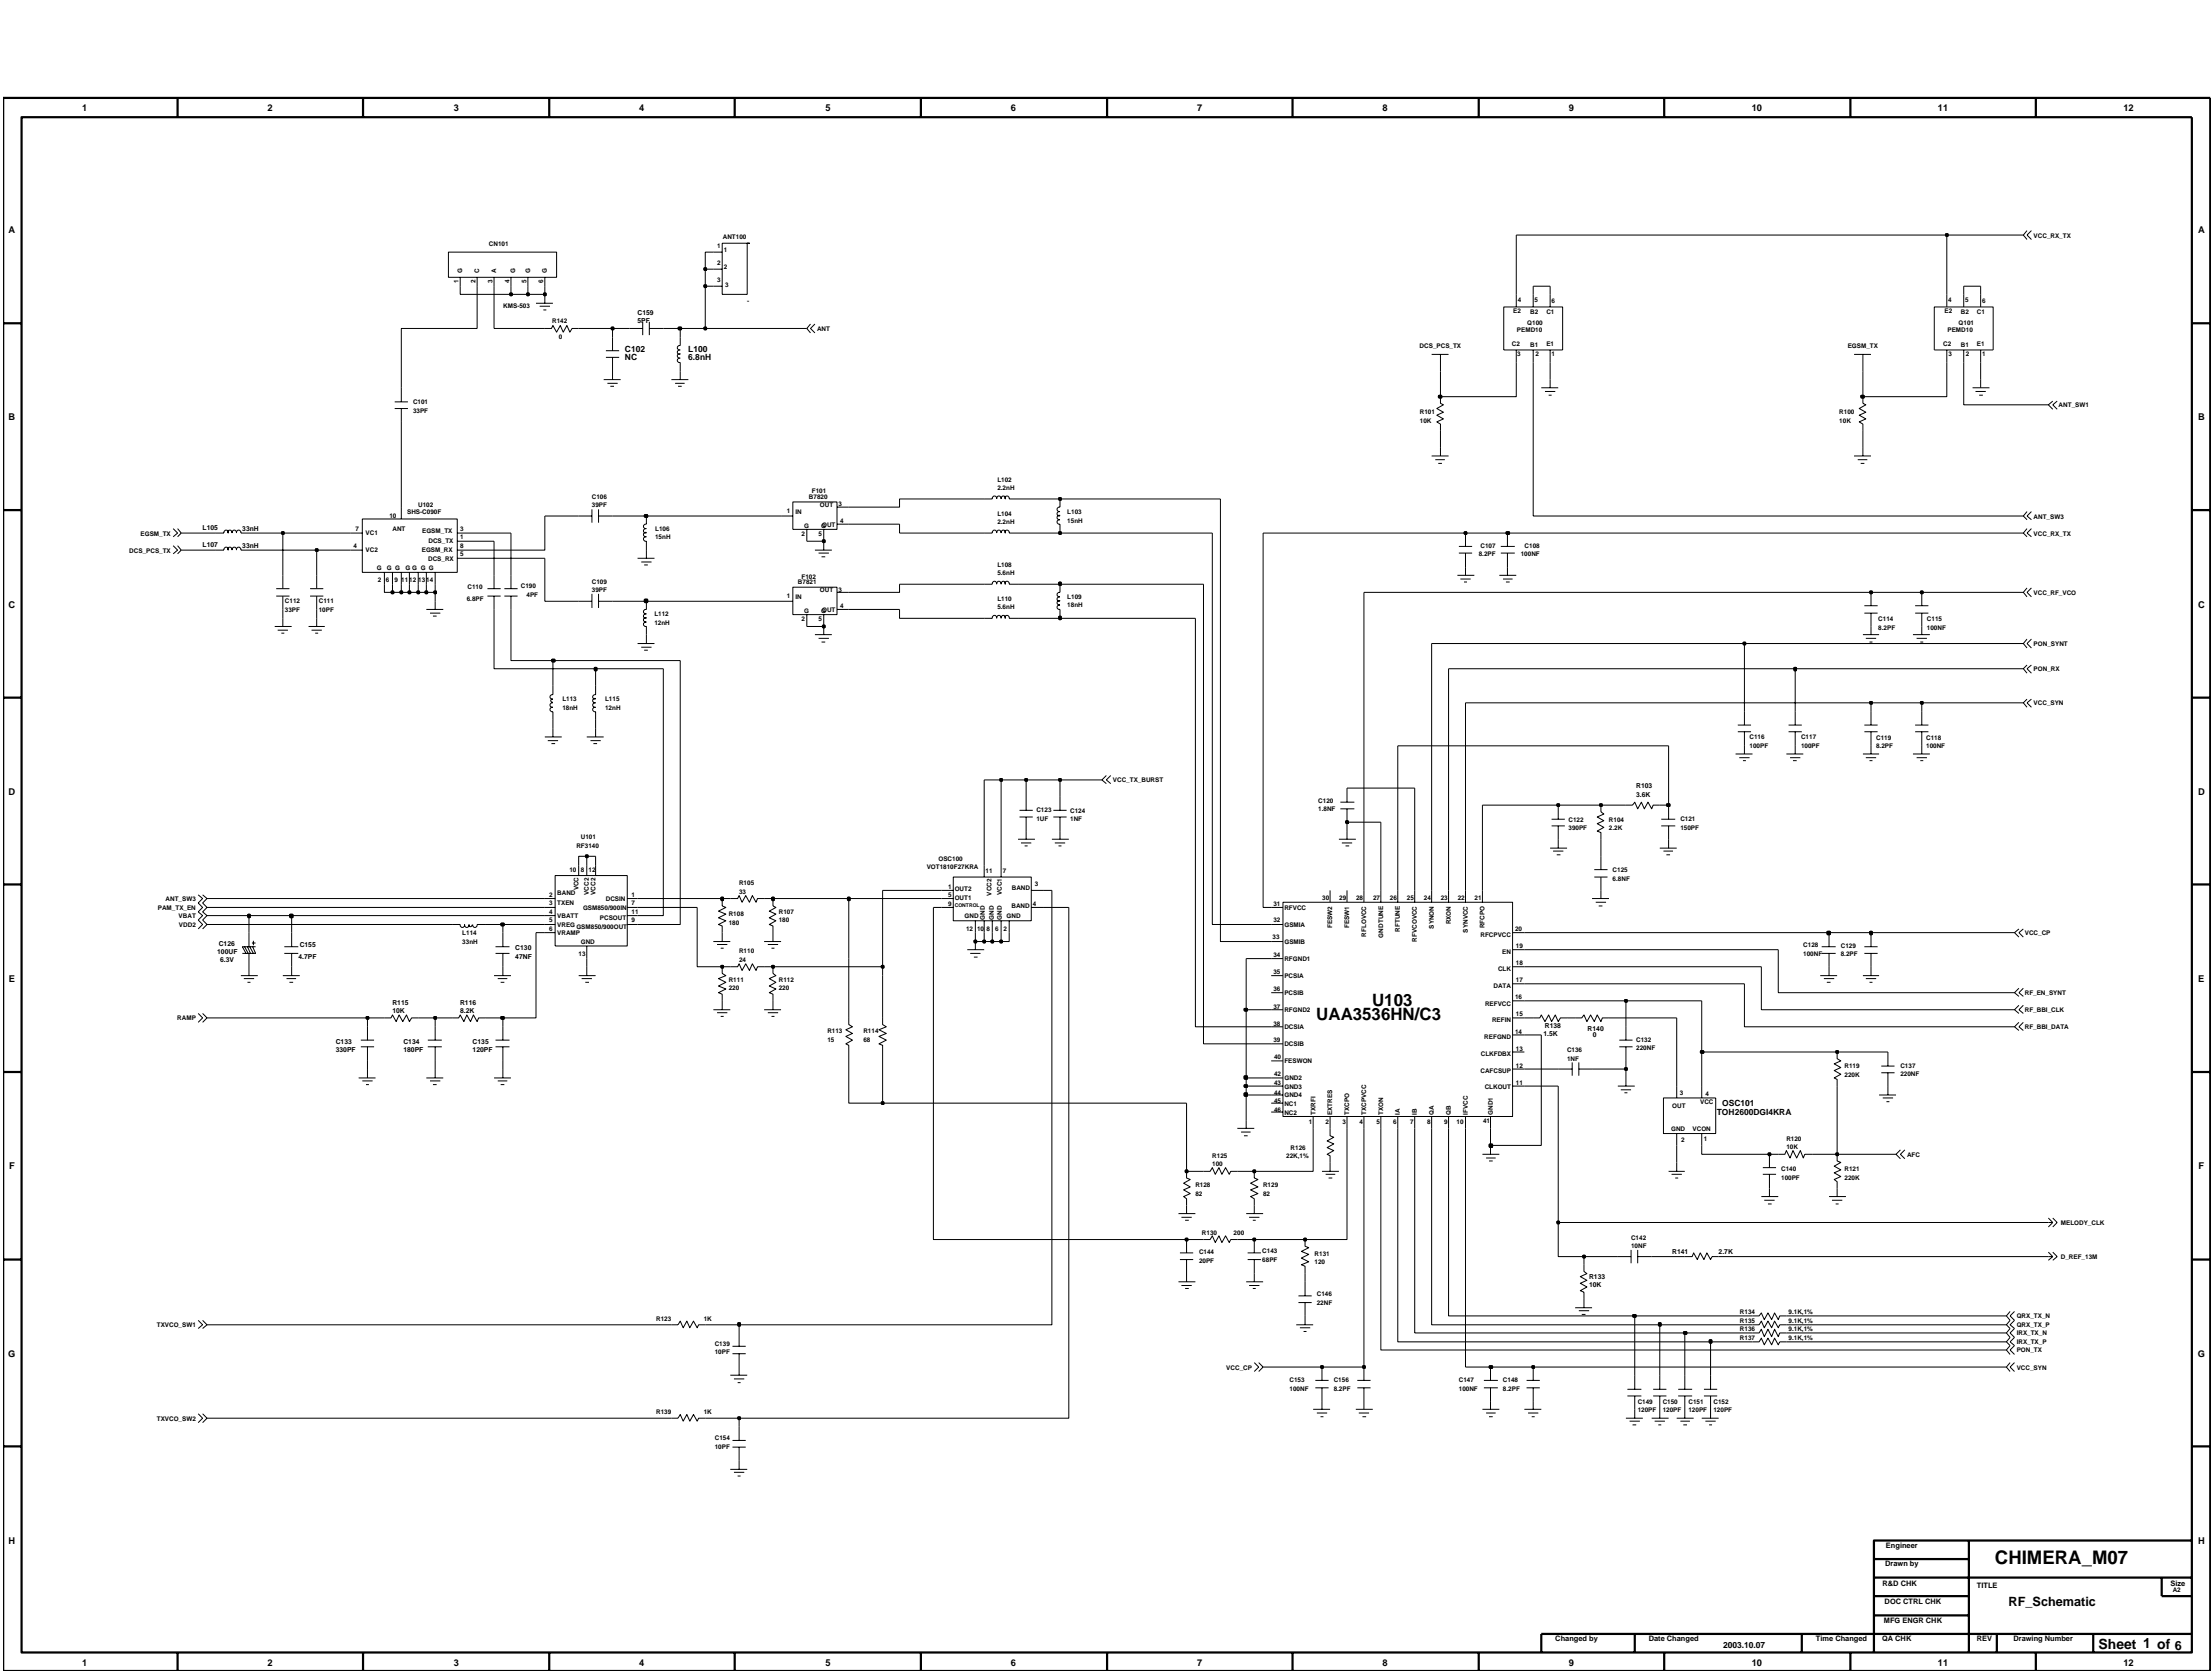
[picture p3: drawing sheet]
<svg xmlns="http://www.w3.org/2000/svg" width="254mm" height="192mm" viewBox="0 0 254 192" stroke-linecap="round" stroke-linejoin="round" font-family="sans-serif">
<defs><g id="words">
<text font-size="2.1" x="229.2" y="179.6">CHIMERA_M07</text>
<g font-size="2">
<text x="151.2" y="117.2">UAA3536HN/C3</text>
<text x="157.6" y="115.5">U103</text>
</g>
<text font-size="1.6" x="241.1" y="189.4">Sheet 1 of 6</text>
<text font-size="1.5" x="230.7" y="184.4">RF_Schematic</text>
<g font-size="1.1">
<text x="9.4" y="12.8">1</text>
<text x="30.7" y="12.8">2</text>
<text x="52.1" y="12.8">3</text>
<text x="73.4" y="12.8">4</text>
<text x="94.8" y="12.8">5</text>
<text x="116.1" y="12.8">6</text>
<text x="137.5" y="12.8">7</text>
<text x="158.8" y="12.8">8</text>
<text x="180.2" y="12.8">9</text>
<text x="201.2" y="12.8">10</text>
<text x="222.6" y="12.8">11</text>
<text x="243.9" y="12.8">12</text>
<text x="1" y="26.7">A</text>
<text x="252.5" y="26.7">A</text>
<text x="1" y="48.3">B</text>
<text x="252.5" y="48.3">B</text>
<text x="1" y="69.8">C</text>
<text x="252.5" y="69.8">C</text>
<text x="1" y="91.3">D</text>
<text x="252.5" y="91.3">D</text>
<text x="1" y="112.8">E</text>
<text x="252.5" y="112.8">E</text>
<text x="1" y="134.3">F</text>
<text x="252.6" y="134.3">F</text>
<text x="1" y="155.8">G</text>
<text x="252.5" y="155.8">G</text>
<text x="1" y="177.3">H</text>
<text x="252.5" y="177.3">H</text>
<text x="9.4" y="191.3">1</text>
<text x="30.7" y="191.3">2</text>
<text x="52.1" y="191.3">3</text>
<text x="73.4" y="191.3">4</text>
<text x="94.8" y="191.3">5</text>
<text x="116.1" y="191.3">6</text>
<text x="137.5" y="191.3">7</text>
<text x="158.8" y="191.3">8</text>
<text x="180.2" y="191.3">9</text>
<text x="201.2" y="191.3">10</text>
<text x="222.6" y="191.3">11</text>
<text x="243.9" y="191.3">12</text>
</g>
<g font-size="1">
<text x="71.8" y="40.5">C102</text>
<text x="71.8" y="41.4">NC</text>
<text x="79.1" y="40.5">L100</text>
<text x="79.1" y="41.4">6.8nH</text>
<text x="197.2" y="128.1">TOH2600DGI4KRA</text>
<text x="197.9" y="127">OSC101</text>
<text x="197.9" y="189.3">2003.10.07</text>
</g>
<g font-size=".9">
<text x="216.6" y="179.9">Drawn by</text>
<text x="216.7" y="177.8">Engineer</text>
<text x="216.3" y="182.1">R&amp;D CHK</text>
<text x="216.5" y="184.2">DOC CTRL CHK</text>
<text x="227.1" y="182.4">TITLE</text>
<text x="249.3" y="182.1">Size</text>
<text x="178.7" y="188.5">Changed by</text>
<text x="189.4" y="188.5">Date Changed</text>
<text x="208.6" y="188.5">Time Changed</text>
<text x="216.2" y="188.5">QA CHK</text>
<text x="216.4" y="186.4">MFG ENGR CHK</text>
<text x="227.1" y="188.5">REV</text>
<text x="231.3" y="188.5">Drawing Number</text>
</g>
<g font-size=".8">
<text x="73.2" y="37.1">5PF</text>
<text x="73.2" y="36.2">C159</text>
<text x="23.3" y="62.8">L107</text>
<text x="23.3" y="60.9">L105</text>
<text x="27.8" y="62.9">33nH</text>
<text x="27.8" y="61">33nH</text>
<text x="188" y="90.5">R103</text>
<text x="188" y="91.5">3.6K</text>
<text x="25" y="109.6">100UF</text>
<text x="25.1" y="108.6">C126</text>
<text x="25.3" y="110.5">6.3V</text>
<text x="34.3" y="110.2">4.7PF</text>
<text x="34.4" y="108.8">C155</text>
<text x="59.2" y="109.1">C130</text>
<text x="59.2" y="110.1">47NF</text>
<text x="38.6" y="119.9">C133</text>
<text x="45.1" y="116.3">10K</text>
<text x="45.1" y="115.4">R115</text>
<text x="46.3" y="119.9">C134</text>
<text x="52.9" y="116.3">8.2K</text>
<text x="52.9" y="115.4">R116</text>
<text x="54.3" y="119.9">C135</text>
<text x="177.3" y="118.9">1.5K</text>
<text x="177.5" y="118.1">R138</text>
<text x="182.4" y="118.4">R140</text>
<text x="183" y="119.1">0</text>
<text x="38.6" y="120.8">330PF</text>
<text x="46.3" y="120.8">180PF</text>
<text x="54.3" y="120.8">120PF</text>
<text x="182.6" y="146.9">R133</text>
<text x="182.6" y="147.8">10K</text>
<text x="192.1" y="144.1">R141</text>
<text x="197.4" y="144.1">2.7K</text>
</g>
<g font-size=".7">
<text x="56.2" y="28.2">CN101</text>
<text x="82.4" y="28.5">1</text>
<text x="83" y="27.4">ANT100</text>
<text x="83.1" y="28.9">1</text>
<text x="233.6" y="27.3">VCC_RX_TX</text>
<text x="52.7" y="32.5" transform="rotate(-90 52.7 32.5)">1</text>
<text x="53.1" y="31.3" transform="rotate(-90 53.1 31.3)">G</text>
<text x="54.6" y="32.5" transform="rotate(-90 54.6 32.5)">2</text>
<text x="55.1" y="31.3" transform="rotate(-90 55.1 31.3)">C</text>
<text x="56.6" y="32.5" transform="rotate(-90 56.6 32.5)">3</text>
<text x="57" y="31.3" transform="rotate(-90 57 31.3)">A</text>
<text x="57.8" y="35.4">KMS-503</text>
<text x="58.5" y="32.5" transform="rotate(-90 58.5 32.5)">4</text>
<text x="59.2" y="31.3" transform="rotate(-90 59.2 31.3)">G</text>
<text x="60.5" y="32.5" transform="rotate(-90 60.5 32.5)">5</text>
<text x="60.9" y="31.3" transform="rotate(-90 60.9 31.3)">G</text>
<text x="62.4" y="32.5" transform="rotate(-90 62.4 32.5)">6</text>
<text x="62.8" y="31.3" transform="rotate(-90 62.8 31.3)">G</text>
<text x="82.4" y="30.5">2</text>
<text x="82.4" y="32.4">3</text>
<text x="83.1" y="30.9">2</text>
<text x="83.3" y="32.9">3</text>
<text x="85.8" y="34.8">-</text>
<text x="173.8" y="36">E2</text>
<text x="174.4" y="34.7">4</text>
<text x="176.3" y="34.7">5</text>
<text x="178.2" y="34.8">6</text>
<text x="223.4" y="36">E2</text>
<text x="223.8" y="34.7">4</text>
<text x="225.8" y="34.7">5</text>
<text x="227.7" y="34.8">6</text>
<text x="63.4" y="37">R142</text>
<text x="64.2" y="38.9">0</text>
<text x="93.9" y="38">ANT</text>
<text x="163.1" y="40">DCS_PCS_TX</text>
<text x="173.7" y="39.7">C2</text>
<text x="174.3" y="38.1">PEMD10</text>
<text x="174.3" y="40.9">3</text>
<text x="175.5" y="37.4">Q100</text>
<text x="175.8" y="39.8">B1</text>
<text x="175.8" y="36.1">B2</text>
<text x="176.4" y="40.8">2</text>
<text x="177.7" y="36.1">C1</text>
<text x="177.7" y="39.7">E1</text>
<text x="178.2" y="40.8">1</text>
<text x="212.3" y="40">EGSM_TX</text>
<text x="223.2" y="39.7">C2</text>
<text x="223.7" y="38.1">PEMD10</text>
<text x="223.8" y="40.9">3</text>
<text x="225" y="37.4">Q101</text>
<text x="225.3" y="39.8">B1</text>
<text x="225.3" y="36.1">B2</text>
<text x="225.8" y="40.8">2</text>
<text x="227.1" y="39.7">E1</text>
<text x="227.1" y="36.1">C1</text>
<text x="227.7" y="40.8">1</text>
<text x="47.4" y="46.4">C101</text>
<text x="47.4" y="47.4">33PF</text>
<text x="163.1" y="47.5">R101</text>
<text x="211.3" y="47.5">R100</text>
<text x="236.5" y="46.8">ANT_SW1</text>
<text x="163.1" y="48.5">10K</text>
<text x="211.3" y="48.5">10K</text>
<text x="44.7" y="59.4">10</text>
<text x="46.8" y="59">SHS-C090F</text>
<text x="48" y="58.3">U102</text>
<text x="68" y="57.3">C106</text>
<text x="68" y="58.2">39PF</text>
<text x="90.4" y="58.9">1</text>
<text x="91.4" y="59">IN</text>
<text x="92.9" y="57.3">B7820</text>
<text x="93.3" y="56.7">F101</text>
<text x="94.2" y="58.2">OUT</text>
<text x="96.3" y="58.2">3</text>
<text x="114.6" y="59.3">L104</text>
<text x="114.6" y="55.4">L102</text>
<text x="114.6" y="56.3">2.2nH</text>
<text x="122.6" y="59">L103</text>
<text x="233.6" y="59.5">ANT_SW3</text>
<text x="14.9" y="63.5">DCS_PCS_TX</text>
<text x="16.2" y="61.5">EGSM_TX</text>
<text x="40.6" y="62.9">4</text>
<text x="40.9" y="61">7</text>
<text x="42" y="61.5">VC1</text>
<text x="42" y="63.4">VC2</text>
<text x="43.3" y="65.5">G</text>
<text x="44.5" y="65.5">G G</text>
<text x="45.1" y="61">ANT</text>
<text x="46.6" y="65.5">G G G G</text>
<text x="48.5" y="63.4">EGSM_RX</text>
<text x="48.5" y="61.2">EGSM_TX</text>
<text x="49.2" y="64.4">DCS_RX</text>
<text x="49.2" y="62.3">DCS_TX</text>
<text x="52.9" y="63.9">5</text>
<text x="52.9" y="61.9">1</text>
<text x="52.9" y="62.9">8</text>
<text x="52.9" y="61">3</text>
<text x="75.3" y="61.9">15nH</text>
<text x="75.3" y="61">L106</text>
<text x="92.1" y="61.6">2</text>
<text x="92.4" y="60.6">G</text>
<text x="94" y="61.6">5</text>
<text x="94.3" y="60.6">G</text>
<text x="94.4" y="60.5">OUT</text>
<text x="96.5" y="60">4</text>
<text x="114.6" y="60.2">2.2nH</text>
<text x="114.6" y="65.1">L108</text>
<text x="122.6" y="60">15nH</text>
<text x="169.9" y="63.9">8.2PF</text>
<text x="170.1" y="62.9">C107</text>
<text x="174.7" y="63.9">100NF</text>
<text x="175.2" y="62.9">C108</text>
<text x="233.6" y="61.5">VCC_RX_TX</text>
<text x="32.7" y="70.3">33PF</text>
<text x="32.7" y="69.2">C112</text>
<text x="36.6" y="70.3">10PF</text>
<text x="36.6" y="69.2">C111</text>
<text x="43.4" y="66.8">2</text>
<text x="44.3" y="66.8">6</text>
<text x="45.3" y="66.8">9</text>
<text x="46.1" y="66.8">1112</text>
<text x="48" y="66.8">1314</text>
<text x="53.6" y="69.1">6.8PF</text>
<text x="53.7" y="67.7">C110</text>
<text x="59.8" y="67.6">C190</text>
<text x="60.5" y="68.6">4PF</text>
<text x="68" y="67.1">C109</text>
<text x="68" y="68">39PF</text>
<text x="75.2" y="70.8">L112</text>
<text x="75.2" y="71.8">12nH</text>
<text x="90.4" y="68.7">1</text>
<text x="91.4" y="68.8">IN</text>
<text x="91.7" y="67.1">B7821</text>
<text x="92.1" y="66.4">F102</text>
<text x="92.1" y="71.4">2</text>
<text x="92.4" y="70.4">G</text>
<text x="94" y="71.4">5</text>
<text x="94.2" y="68">OUT</text>
<text x="94.3" y="70.4">G</text>
<text x="94.4" y="70.3">OUT</text>
<text x="96.3" y="68">3</text>
<text x="96.5" y="69.8">4</text>
<text x="114.6" y="70">5.6nH</text>
<text x="114.6" y="69.1">L110</text>
<text x="114.6" y="66.1">5.6nH</text>
<text x="122.6" y="68.8">L109</text>
<text x="122.6" y="69.7">18nH</text>
<text x="215.8" y="71.4">C114</text>
<text x="221.4" y="71.4">C115</text>
<text x="233.6" y="68.3">VCC_RF_VCO</text>
<text x="215.8" y="72.4">8.2PF</text>
<text x="221.4" y="72.4">100NF</text>
<text x="233.6" y="77.1">PON_RX</text>
<text x="233.6" y="74.2">PON_SYNT</text>
<text x="64.6" y="80.6">L113</text>
<text x="64.6" y="81.6">18nH</text>
<text x="69.5" y="81.6">12nH</text>
<text x="69.5" y="80.6">L115</text>
<text x="233.6" y="81">VCC_SYN</text>
<text x="127.9" y="89.9">VCC_TX_BURST</text>
<text x="201" y="84.9">C116</text>
<text x="201" y="85.9">100PF</text>
<text x="206.9" y="85.9">100PF</text>
<text x="206.9" y="84.9">C117</text>
<text x="215.5" y="85.9">8.2PF</text>
<text x="215.5" y="85">C119</text>
<text x="221.3" y="85.9">100NF</text>
<text x="221.3" y="85">C118</text>
<text x="119.1" y="94.3">1UF</text>
<text x="119.1" y="93.2">C123</text>
<text x="122.9" y="94.3">1NF</text>
<text x="122.9" y="93.3">C124</text>
<text x="151.4" y="92.2">C120</text>
<text x="151.4" y="93.2">1.8NF</text>
<text x="180.2" y="94.4">C122</text>
<text x="180.2" y="95.4">390PF</text>
<text x="184.8" y="95.4">2.2K</text>
<text x="184.8" y="94.4">R104</text>
<text x="193" y="94.3">C121</text>
<text x="193" y="95.3">150PF</text>
<text x="65.4" y="100.1">10</text>
<text x="66.2" y="97.4">RF3140</text>
<text x="66.7" y="96.4">U101</text>
<text x="66.7" y="100.1">8</text>
<text x="67.6" y="100.1">12</text>
<text x="84.9" y="101.7">R105</text>
<text x="106.5" y="99.8">VOT1810F27KRA</text>
<text x="107.8" y="98.9">OSC100</text>
<text x="113.2" y="100.3">11</text>
<text x="115.2" y="100.3">7</text>
<text x="118.9" y="101.8">3</text>
<text x="185.3" y="101.2">6.8NF</text>
<text x="185.3" y="100.1">C125</text>
<text x="18.1" y="104.5">PAM_TX_EN</text>
<text x="19" y="103.5">ANT_SW3</text>
<text x="20.5" y="105.4">VBAT</text>
<text x="20.6" y="106.5">VDD2</text>
<text x="53.1" y="107.4">L114</text>
<text x="63.1" y="106.9">6</text>
<text x="63.1" y="105.9">5</text>
<text x="63.1" y="103">2</text>
<text x="63.1" y="104">3</text>
<text x="63.1" y="105">4</text>
<text x="64" y="107.4">VRAMP</text>
<text x="64" y="106.4">VREG</text>
<text x="64" y="102.8">BAND</text>
<text x="64" y="104">TXEN</text>
<text x="64" y="105.4">VBATT</text>
<text x="66.2" y="106.7">GSM850/900OUT</text>
<text x="66.5" y="102.3" transform="rotate(-90 66.5 102.3)">VCC</text>
<text x="67" y="104.5">GSM850/900IN</text>
<text x="67.7" y="102.8" transform="rotate(-90 67.7 102.8)">VCC2</text>
<text x="68.4" y="102.8" transform="rotate(-90 68.4 102.8)">VCC2</text>
<text x="68.9" y="105.7">PCSOUT</text>
<text x="69.6" y="103.5">DCSIN</text>
<text x="72.6" y="103">1</text>
<text x="72.6" y="104">7</text>
<text x="72.6" y="105.9">9</text>
<text x="72.6" y="105">11</text>
<text x="83.7" y="106.2">180</text>
<text x="83.7" y="105.2">R108</text>
<text x="84.9" y="102.7">33</text>
<text x="89.5" y="105">R107</text>
<text x="89.5" y="105.9">180</text>
<text x="108.9" y="103">5</text>
<text x="108.9" y="102.1">1</text>
<text x="108.9" y="104.1">9</text>
<text x="109.7" y="103.3">OUT1</text>
<text x="109.7" y="102.3">OUT2</text>
<text x="110.8" y="105.4">GND</text>
<text x="111" y="106.9">12</text>
<text x="112.2" y="106.9">10</text>
<text x="113.1" y="105.6" transform="rotate(-90 113.1 105.6)">GND</text>
<text x="113.3" y="106.9">8</text>
<text x="113.9" y="102.9" transform="rotate(-90 113.9 102.9)">VCC2</text>
<text x="114.2" y="105.6" transform="rotate(-90 114.2 105.6)">GND</text>
<text x="114.3" y="106.9">6</text>
<text x="115.1" y="105.6" transform="rotate(-90 115.1 105.6)">GND</text>
<text x="115.1" y="102.8" transform="rotate(-90 115.1 102.8)">VCC1</text>
<text x="115.3" y="106.9">2</text>
<text x="115.6" y="105.4">GND</text>
<text x="116.2" y="104.3">BAND</text>
<text x="116.2" y="102.3">BAND</text>
<text x="118.6" y="104.1">4</text>
<text x="146.2" y="107.9">33</text>
<text x="146.3" y="104.1">31</text>
<text x="146.3" y="105.9">32</text>
<text x="147.6" y="104.5">RFVCC</text>
<text x="147.6" y="106.5">GSMIA</text>
<text x="151.9" y="103.3">30</text>
<text x="153.1" y="106.6" transform="rotate(-90 153.1 106.6)">FESW2</text>
<text x="153.8" y="103.3">29</text>
<text x="155" y="106.6" transform="rotate(-90 155 106.6)">FESW1</text>
<text x="155.8" y="103.3">28</text>
<text x="156.9" y="107.6" transform="rotate(-90 156.9 107.6)">RFLOVCC</text>
<text x="157.7" y="103.3">27</text>
<text x="158.9" y="107.7" transform="rotate(-90 158.9 107.7)">GNDTUNE</text>
<text x="159.7" y="103.3">26</text>
<text x="160.8" y="107" transform="rotate(-90 160.8 107)">RFTUNE</text>
<text x="161.6" y="103.3">25</text>
<text x="163.6" y="103.3">24</text>
<text x="164.7" y="106.7" transform="rotate(-90 164.7 106.7)">SYNON</text>
<text x="165.5" y="103.3">23</text>
<text x="166.7" y="106.2" transform="rotate(-90 166.7 106.2)">RXON</text>
<text x="167.5" y="103.3">22</text>
<text x="168.6" y="107.1" transform="rotate(-90 168.6 107.1)">SYNVCC</text>
<text x="169.4" y="103.3">21</text>
<text x="170.1" y="107.7">RFCPVCC</text>
<text x="170.6" y="106.6" transform="rotate(-90 170.6 106.6)">RFCPO</text>
<text x="174.1" y="106.9">20</text>
<text x="232.6" y="107.4">VCC_CP</text>
<text x="53.1" y="108.4">33nH</text>
<text x="66.5" y="109.8">13</text>
<text x="66.7" y="108.4">GND</text>
<text x="83.7" y="113.8">220</text>
<text x="83.7" y="112.7">R111</text>
<text x="84.9" y="110.4">24</text>
<text x="84.9" y="109.5">R110</text>
<text x="89.5" y="112.7">R112</text>
<text x="89.5" y="113.8">220</text>
<text x="146.3" y="111.9">35</text>
<text x="146.3" y="113.8">36</text>
<text x="146.3" y="109.9">34</text>
<text x="147.6" y="112.3">PCSIA</text>
<text x="147.6" y="108.4">GSMIB</text>
<text x="147.6" y="110.4">RFGND1</text>
<text x="162.8" y="108.2" transform="rotate(-90 162.8 108.2)">RFVCOVCC</text>
<text x="171.6" y="113.5">DATA</text>
<text x="172.1" y="111.6">CLK</text>
<text x="172.6" y="109.6">EN</text>
<text x="174.1" y="108.9">19</text>
<text x="174.1" y="110.9">18</text>
<text x="174.1" y="112.8">17</text>
<text x="207.2" y="109.8">100NF</text>
<text x="207.2" y="108.8">C128</text>
<text x="211.5" y="108.9">C129</text>
<text x="211.5" y="109.8">8.2PF</text>
<text x="20.4" y="117.2">RAMP</text>
<text x="95" y="118.6">R113</text>
<text x="95" y="119.6">15</text>
<text x="99.2" y="118.6">R114</text>
<text x="99.2" y="119.6">68</text>
<text x="146.3" y="117.8">38</text>
<text x="146.3" y="119.7">39</text>
<text x="146.3" y="115.9">37</text>
<text x="147.6" y="114.3">PCSIB</text>
<text x="147.6" y="118.2">DCSIA</text>
<text x="147.6" y="116.2">RFGND2</text>
<text x="170.5" y="119.3">REFGND</text>
<text x="170.6" y="115.5">REFVCC</text>
<text x="171.4" y="117.4">REFIN</text>
<text x="174.1" y="118.8">14</text>
<text x="174.1" y="114.8">16</text>
<text x="174.1" y="116.7">15</text>
<text x="188" y="119.6">C132</text>
<text x="232.6" y="116.3">RF_BBI_CLK</text>
<text x="232.6" y="118.2">RF_BBI_DATA</text>
<text x="232.6" y="114.3">RF_EN_SYNT</text>
<text x="146.4" y="123.5">42</text>
<text x="146.4" y="124.6">43</text>
<text x="146.4" y="125.8">44</text>
<text x="146.4" y="121.7">40</text>
<text x="147.6" y="120.2">DCSIB</text>
<text x="147.6" y="124.1">GND2</text>
<text x="147.6" y="125">GND3</text>
<text x="147.6" y="122.1">FESWON</text>
<text x="170.1" y="123.2">CAFCSUP</text>
<text x="170.1" y="121.3">CLKFDBX</text>
<text x="170.6" y="125">CLKOUT</text>
<text x="174.1" y="122.6">12</text>
<text x="174.1" y="120.7">13</text>
<text x="174.1" y="124.6">11</text>
<text x="180" y="120.8">C136</text>
<text x="180" y="121.8">1NF</text>
<text x="188" y="120.6">220NF</text>
<text x="193" y="125.8">3</text>
<text x="195.9" y="125.9">4</text>
<text x="211.9" y="122.7">R119</text>
<text x="211.9" y="123.7">220K</text>
<text x="218.3" y="123.6">220NF</text>
<text x="218.3" y="122.7">C137</text>
<text x="146.4" y="126.7">45</text>
<text x="146.4" y="127.7">46</text>
<text x="147.6" y="127">NC1</text>
<text x="147.6" y="128">NC2</text>
<text x="147.6" y="126">GND4</text>
<text x="150.3" y="129">1</text>
<text x="151.1" y="128.1" transform="rotate(-90 151.1 128.1)">TXRFI</text>
<text x="152.3" y="129">2</text>
<text x="153.1" y="128.1" transform="rotate(-90 153.1 128.1)">EXTRES</text>
<text x="154.2" y="129">3</text>
<text x="155" y="128.1" transform="rotate(-90 155 128.1)">TXCPO</text>
<text x="156.2" y="129">4</text>
<text x="156.9" y="128.1" transform="rotate(-90 156.9 128.1)">TXCPVCC</text>
<text x="158.1" y="129">5</text>
<text x="158.9" y="128.1" transform="rotate(-90 158.9 128.1)">TXON</text>
<text x="160.1" y="129">6</text>
<text x="160.8" y="128.1" transform="rotate(-90 160.8 128.1)">IA</text>
<text x="162" y="129">7</text>
<text x="162.8" y="128.1" transform="rotate(-90 162.8 128.1)">IB</text>
<text x="164" y="129">8</text>
<text x="164.7" y="128.1" transform="rotate(-90 164.7 128.1)">QA</text>
<text x="165.9" y="129">9</text>
<text x="166.7" y="128.1" transform="rotate(-90 166.7 128.1)">QB</text>
<text x="167.3" y="129">10</text>
<text x="168.6" y="128.1" transform="rotate(-90 168.6 128.1)">IFVCC</text>
<text x="170.4" y="129">41</text>
<text x="171.5" y="128.1" transform="rotate(-90 171.5 128.1)">GND1</text>
<text x="192" y="129.8">GND</text>
<text x="192.1" y="127.3">OUT</text>
<text x="193.1" y="131.1">2</text>
<text x="194.4" y="129.8">VCON</text>
<text x="195.3" y="126.8">VCC</text>
<text x="195.7" y="131">1</text>
<text x="205.2" y="131">R120</text>
<text x="205.2" y="132">10K</text>
<text x="137.3" y="137.3">82</text>
<text x="137.3" y="136.3">R128</text>
<text x="139.3" y="133">R125</text>
<text x="139.3" y="133.9">100</text>
<text x="145.1" y="137.3">82</text>
<text x="145.1" y="136.3">R129</text>
<text x="147.8" y="133">22K,1%</text>
<text x="148.3" y="132.1">R126</text>
<text x="204.6" y="134.5">C140</text>
<text x="204.6" y="135.6">100PF</text>
<text x="211.9" y="134.4">R121</text>
<text x="211.9" y="135.5">220K</text>
<text x="219.1" y="132.9">AFC</text>
<text x="138.1" y="141.9">R130</text>
<text x="141.7" y="141.9">200</text>
<text x="145" y="143.9">C143</text>
<text x="187.4" y="143.3">10NF</text>
<text x="187.4" y="142.4">C142</text>
<text x="236.8" y="140.7">MELODY_CLK</text>
<text x="137.7" y="145.1">20PF</text>
<text x="137.7" y="144.1">C144</text>
<text x="145" y="144.9">68PF</text>
<text x="151" y="145.2">120</text>
<text x="151" y="144.2">R131</text>
<text x="151.3" y="148.8">C146</text>
<text x="151.3" y="149.9">22NF</text>
<text x="236.8" y="144.6">D_REF_13M</text>
<text x="18" y="152.4">TXVCO_SW1</text>
<text x="75.4" y="151.7">R123</text>
<text x="80.8" y="151.7">1K</text>
<text x="82.1" y="154.6">C139</text>
<text x="82.1" y="155.6">10PF</text>
<text x="199.9" y="153.9">R137</text>
<text x="199.9" y="151.9">R135</text>
<text x="199.9" y="150.9">R134</text>
<text x="199.9" y="152.8">R136</text>
<text x="205.5" y="153.9">9.1K,1%</text>
<text x="205.5" y="151.9">9.1K,1%</text>
<text x="205.5" y="150.9">9.1K,1%</text>
<text x="205.5" y="152.8">9.1K,1%</text>
<text x="231.7" y="151.4">QRX_TX_N</text>
<text x="231.7" y="152.4">QRX_TX_P</text>
<text x="231.7" y="153.4">IRX_TX_N</text>
<text x="231.7" y="154.4">IRX_TX_P</text>
<text x="231.7" y="155.3">PON_TX</text>
<text x="140.9" y="157.3">VCC_CP</text>
<text x="148.1" y="159.7">100NF</text>
<text x="148.1" y="158.7">C153</text>
<text x="153.2" y="159.7">8.2PF</text>
<text x="153.2" y="158.7">C156</text>
<text x="167.6" y="159.7">100NF</text>
<text x="167.6" y="158.7">C147</text>
<text x="172.7" y="158.7">C148</text>
<text x="172.7" y="159.7">8.2PF</text>
<text x="188.1" y="161.3">C149</text>
<text x="191" y="161.3">C150</text>
<text x="194" y="161.3">C151</text>
<text x="196.8" y="161.3">C152</text>
<text x="231.7" y="157.3">VCC_SYN</text>
<text x="18" y="163.2">TXVCO_SW2</text>
<text x="75.4" y="162.4">R139</text>
<text x="80.8" y="162.4">1K</text>
<text x="82.1" y="166.4">10PF</text>
<text x="82.1" y="165.3">C154</text>
<text x="188.1" y="162.2">120PF</text>
<text x="191" y="162.2">120PF</text>
<text x="194" y="162.2">120PF</text>
<text x="196.8" y="162.2">120PF</text>
<text x="249.6" y="182.9">A2</text>
</g>
<text font-size=".6" x="109.7" y="104.2">CONTROL</text>
</g></defs>
<g fill="none" stroke="#000" stroke-width=".11">
<path d="M51.5 29h12.4v2.8h-12.4zM52.9 31.8v1.1M54.8 31.8v1.1M56.8 31.8v1.1M58.7 31.8v1.1M60.6 31.8v1.1M61.6 34.8h1.9M62 35.2h1.2M62.4 35.6h.4M62.6 37.7h.8l.1-.3 .4 .8 .5-.8 .3 .8 .4-.8 .4 .8 .2-.5h.8M62.6 31.8v1.1M62.6 33.8v1"/>
<path d="M70.4 38.7v1.6M72.3 37.7h1.5M73.8 37v1.5M74.6 37.7h1.6M74.6 37v1.5M78.1 38.7v1l-.2 .1-.1 .1 .1 .2 .2 .1M82 32.9h1M82 29h1M82 30.9h1M83 27.9h3.1h-.3v5.9h-2.8zM93.1 37.2l-.4 .5 .4 .5M93.6 37.2l-.5 .5 .5 .5"/>
<path d="M172.8 35.3h6.7v4.9h-6.7zM174.2 33.8v1.5M176.1 33.8v1.5M178.1 33.8v1.5M222.2 35.3h6.8v4.9h-6.8zM223.6 33.8v1.5M225.6 33.8v1.5M227.5 33.8v1.5M232.9 26.5l-.5 .5 .5 .5M233.4 26.5l-.5 .5 .5 .5M41.6 59.6h10.9v6.1h-10.9zM45.3 46.9h1.6"/>
<path d="M45.3 46.2h1.6M46.1 44.5v1.7M46.1 46.9v1.6M46.1 58.2v1.4M66.5 59.3h1.5M68 58.5v1.5M68.8 58.5v1.5M68.8 59.3h1.6M69.4 43.6h1.9M69.6 41h1.5M69.6 40.3h1.5M69.8 44h1.2"/>
<path d="M70.1 44.4h.4M70.4 41v2.6M74.3 59.3v.9l-.3 .1-.1 .2 .1 .1 .3 .1M77.1 43.6h2M77.6 44h1.1M77.9 44.4h.4M78.1 40.2l-.2 .1-.1 .1 .1 .2 .2 .1M78.2 40.6l-.3 .1-.1 .2 .1 .2h.2l-.2 .1-.1 .2 .1 .2h.2v2M89.7 59.3h1.4M91.1 57.6h5.1v3.2h-5.1zM96.2 58.2h1.3M114.5 57.3l-.1-.3h-.2h-.1l-.1 .3h-.9"/>
<path d="M114.5 57.3l.1-.3h.2h.1l.1 .3M115 57.3l.1-.3h.2h.1l.1 .3M115.4 57.3l.1-.3h.2h.2v.3M115.9 57.3h1.1M121.8 59.7l-.3 .1-.1 .1 .1 .2 .3 .1M121.8 58.8h-.3l-.1 .2 .1 .2 .3 .1M121.8 58.3h-.3l-.1 .2 .1 .2h.3M121.8 57.3v.9M121.8 59.2l-.3 .1-.1 .1 .1 .2 .3 .1M164.5 52.4h1.9M164.5 40.7h1.9M164.9 52.8h1.1"/>
<path d="M165.2 53.2h.5M165.5 45.6v.7l.3 .2-.7 .4 .7 .4-.7 .4 .7 .4-.7 .4 .4 .2v.8M165.5 40.7v2M165.5 51.4v1M174.2 40.2v1.4M176.1 40.2v1.4M177.1 44.5h1.9M177.5 45h1.2M177.9 45.4h.3M178.1 40.2v1.4M178.1 43.6v.9M213 52.4h1.9"/>
<path d="M213 40.7h1.9M213.4 52.8h1.1M213.8 53.2h.4M214 45.6v.7l.3 .2-.7 .4 .7 .4-.7 .4 .7 .4-.7 .4 .4 .2v.8M214 40.7v2M214 51.4v1M223.6 40.2v1.4M225.6 40.2v1.4M226.6 44.5h2M226.9 45h1.2M227.4 45.4h.4M227.5 40.2v1.4"/>
<path d="M227.5 43.6v.9M232.9 58.8l-.5 .5 .5 .4M233.4 58.8l-.5 .5 .5 .4M235.8 46.1l-.5 .4 .5 .5M236.3 46.1l-.5 .4 .5 .5M19.9 60.7l.5 .5-.5 .4M19.9 62.7l.5 .5-.5 .4M20.4 60.7l.4 .5-.4 .4M20.4 62.7l.4 .5-.4 .4M24.7 63.2h1l.1-.3 .2-.1 .2 .1v.3M24.7 61.2h1l.1-.2 .2-.1 .2 .1v.2M26.2 63.2v-.3l.2-.1 .2 .1v.3"/>
<path d="M26.2 61.2v-.2l.2-.1 .2 .1v.2M26.7 63.2v-.3l.2-.1 .2 .1 .1 .3M26.7 61.2v-.2l.2-.1 .2 .1 .1 .2M27.2 63.2v-.3l.2-.1 .2 .1 .1 .3h.9M27.2 61.2v-.2l.2-.1 .2 .1 .1 .2h.9M31.6 72h1.9M31.7 68.5h1.6M31.7 67.6h1.6M31.9 72.4h1.2M32.3 72.7h.4M32.5 66.1v1.5M32.5 68.5v1.5"/>
<path d="M32.5 71v1M35.5 72h1.8M35.6 68.5h1.5M35.6 67.6h1.5M35.8 72.4h1.2M36.2 72.7h.3M36.4 66.1v1.5M36.4 68.5v1.5M36.4 71v1M40.3 63.2h1.3M40.3 61.2h1.3M44.2 65.7v1.4"/>
<path d="M45.1 65.7v1.4M46.1 65.7v1.4M47 65.7v1.4M48 65.7v1.4M49 70h1.9M49 65.7v1.4M49.4 70.4h1.2M49.7 70.8h.5M50 65.7v1.4M50 69.1v.9M52.5 63.2h1.4M52.5 61.2h1.4"/>
<path d="M52.5 64.1h1.4M52.5 62.2h1.4M56 68.5h1.5M56 67.6h1.5M56.8 66.1v1.5M56.8 68.5v1.5M57.9 68.5h1.6M57.9 67.6h1.6M58.7 66.1v1.5M58.7 68.5v1.5M63.5 79.8l-.2 .1-.1 .1 .1 .2 .2 .1M63.5 78.8v1"/>
<path d="M66.5 69.1h1.5M68 68.2v1.6M68.4 79.8l-.2 .1-.1 .1 .1 .2 .2 .1M68.4 78.8v1M68.8 69.1h1.6M68.8 68.2v1.6M73.2 64.1h2M73.2 73.9h2M73.7 64.5h1.1M73.7 74.3h1.1M74 64.9h.4M74 74.7h.4"/>
<path d="M74.3 71.5h-.3l-.1 .2 .1 .2h.3v2M74.3 70.5l-.3 .1-.1 .2 .1 .1 .3 .1M74.3 61.7h-.3l-.1 .2 .1 .2h.3v2M74.3 60.7l-.3 .1-.1 .2 .1 .1 .3 .1M74.3 69.1v.9l-.3 .1-.1 .1 .1 .2 .3 .1M74.3 71h-.3l-.1 .2 .1 .2h.3M74.3 61.2h-.3l-.1 .2 .1 .2h.3M89.7 69.1h1.4M91.1 67.4h5.1v3.2h-5.1zM92.7 60.8v1.4M92.7 70.6v1.4M93.6 63.2h2"/>
<path d="M93.6 72.9h2M94 63.5h1.2M94 73.3h1.2M94.4 63.9h.4M94.4 73.7h.4M94.6 60.8v2.4M94.6 70.6v2.3M96.2 60.2h1.3M96.2 68h1.3M96.2 70h1.3M113.1 67.1h.9M114 67.1l.1-.3h.1h.2l.1 .3"/>
<path d="M114.5 71l-.1-.3h-.2h-.1l-.1 .3h-.9M114.5 61.2l-.1-.2-.2-.1-.1 .1-.1 .2h-.9M114.5 71l.1-.3h.2h.1l.1 .3M114.5 61.2l.1-.2 .2-.1 .1 .1 .1 .2M114.5 67.1l.1-.3h.2h.1l.1 .3M115 71l.1-.3h.2h.1l.1 .3M115 61.2l.1-.2 .2-.1 .1 .1 .1 .2M115 67.1l.1-.3h.2h.1l.1 .3M115.4 71l.1-.3h.2h.2v.3M115.4 61.2l.1-.2 .2-.1 .2 .1v.2M115.4 67.1l.1-.3h.2h.2v.3M115.9 71h1.1"/>
<path d="M115.9 61.2h1.1M115.9 67.1h1.1M121.8 68.6h-.3l-.1 .2 .1 .2h.3M121.8 67.1v.9l-.3 .1-.1 .2 .1 .2h.3M121.8 60.2v1M121.8 69h-.3l-.1 .2 .1 .2 .3 .1-.3 .1-.1 .1 .1 .2 .3 .1v1M167.4 66.1h2M167.6 63.5h1.5M167.6 62.8h1.5M167.8 66.5h1.1M168.2 66.8h.3M168.4 61.2v1.6"/>
<path d="M168.4 63.5v2.6M172.2 66.1h2M172.4 63.5h1.6M172.4 62.8h1.6M172.7 66.5h1.1M173 66.8h.4M173.2 61.2v1.6M173.2 63.5v2.6M214 72.9h1.9M214.2 70.4h1.5M214.2 69.6h1.5M214.3 73.3h1.2"/>
<path d="M214.8 73.7h.3M214.9 68v1.6M214.9 70.4v2.5M219.8 72.9h1.9M220 70.4h1.5M220 69.6h1.5M220.2 73.3h1.2M220.6 73.7h.3M220.8 68v1.6M220.8 70.4v2.5M232.9 73.4l-.5 .5 .5 .5M232.9 67.5l-.5 .5 .5 .5"/>
<path d="M232.9 76.4l-.5 .4 .5 .5M232.9 60.7l-.5 .5 .5 .4M233.4 73.4l-.5 .5 .5 .5M233.4 67.5l-.5 .5 .5 .5M233.4 76.4l-.5 .4 .5 .5M233.4 60.7l-.5 .5 .5 .4M62.6 84.6h1.9M62.9 85.1h1.2M63.4 85.4h.4M63.5 80.3h-.2v.2v.1h.2M63.5 81.2l-.2 .1-.1 .2 .1 .2h.2M63.5 80.7l-.2 .1-.1 .2 .1 .2h.2"/>
<path d="M63.5 81.7v1M63.5 83.7v.9M66.5 99.4v1.2M67.4 84.6h2M67.4 99.4v1.2M67.8 85.1h1.2M68.2 85.4h.4M68.4 81.2l-.2 .1-.1 .2 .1 .2h.2M68.4 80.7l-.2 .1-.1 .2 .1 .2h.2M68.4 81.7v1M68.4 83.7v.9M68.4 99.4v1.2"/>
<path d="M68.4 80.2l-.2 .1-.1 .2 .1 .1 .2 .1M113.1 99.4v1.3M115 99.4v1.3M117 96.4h1.9M117.1 93.8h1.5M117.1 93.1h1.5M117.3 96.8h1.2M117.7 97.2h.4M117.9 91.5v1.6M117.9 93.8v2.6M120.8 96.4h2M121 93.8h1.5"/>
<path d="M121 93.1h1.5M121.2 96.8h1.2M121.6 97.2h.3M121.8 91.5v1.6M121.8 93.8v2.6M127.1 89.1l-.5 .5 .5 .4M127.6 89.1l-.5 .5 .5 .4M153.8 96.4h2M154 92.9h1.6M154 92.1h1.6M154.2 96.8h1.1M154.6 97.2h.4"/>
<path d="M154.7 90.5v1.6M154.7 92.9v1.5M154.7 95.4v1M178.1 97.4h1.9M178.2 94.9h1.6M178.2 94.1h1.6M178.4 97.7h1.2M178.8 98.2h.5M179 92.5v1.6M179 94.9v2.5M183.2 99.9h1.5M183.9 92.5v.7l.4 .3-.8 .3 .8 .5-.8 .3 .8 .4-.8 .4 .4 .2v.8"/>
<path d="M183.9 98.3v1.6M186.8 92.5h.7l.3-.4 .3 .8 .5-.8 .3 .8 .4-.8 .4 .8 .2-.4h.8M190.7 97.4h1.9M190.8 94.9h1.7M190.8 94.1h1.7M191.1 97.7h1.1M191.4 98.2h.5M191.7 92.5v1.6M191.7 94.9v2.5M199.4 86.6h1.9M199.6 84h1.6M199.6 83.3h1.6"/>
<path d="M199.8 87h1.2M200.2 87.4h.4M200.4 81.7v1.6M200.4 84v2.6M205.2 86.6h2M205.5 84h1.5M205.5 83.3h1.5M205.6 87h1.2M206 87.4h.4M206.2 81.7v1.6M206.2 84v2.6M214 86.6h1.9"/>
<path d="M214.2 84h1.5M214.2 83.3h1.5M214.3 87h1.2M214.8 87.4h.3M214.9 81.7v1.6M214.9 84v2.6M219.8 86.6h1.9M220 84h1.5M220 83.3h1.5M220.2 87h1.2M220.6 87.4h.3M220.8 81.7v1.6"/>
<path d="M220.8 84v2.6M232.9 80.3l-.5 .4 .5 .5M233.4 80.3l-.5 .4 .5 .5M22.8 102.8l.5 .4-.5 .5 .5 .5-.5 .5 .5 .5-.5 .5 .5 .5-.5 .5M22.8 116.4l.5 .5-.5 .5M23.3 102.8l.5 .4-.5 .5 .5 .5-.5 .5 .5 .5-.5 .5 .5 .5-.5 .5M23.3 116.4l.5 .5-.5 .5M27.7 112.1h1.9M28 112.4h1.2M28.1 108.7l.4 .8M28.4 112.8h.4M28.4 108.7l.4 .8"/>
<path d="M28.6 107.1v1.6M28.6 109.5v2.6M28.7 108.7l.4 .8M28.9 108.3h.5M29 108.7l.4 .8h-1.6M29.1 108v.6M29.4 108.7h-1.6l.5 .8M32.5 112.1h1.9M32.7 109.5h1.6M32.7 108.7h1.6M32.9 112.4h1.1M33.3 112.8h.4"/>
<path d="M33.5 107.1v1.6M33.5 109.5v2.6M41.5 119.5h1.5M42.2 117.9v1.6M44.2 116.9h.7l.2-.3 .4 .7 .3-.7 .5 .7 .4-.7 .3 .7 .3-.4h.7M49.1 119.5h1.7M50 117.9v1.6M51.9 116.9h.8l.2-.3 .4 .7 .3-.7 .5 .7 .3-.7 .4 .7 .2-.4h.8M51.9 106.2h1M53.4 106.2l-.1 .2-.2 .1-.2-.1v-.2M53.9 106.2l-.1 .2-.2 .1-.2-.1v-.2M53.9 106.2v.2h.2h.1v-.2"/>
<path d="M55.8 106.2h-1l-.1 .2-.1 .1-.2-.1-.1-.2M56.8 112.1h1.9M56.9 109.5h1.6M56.9 108.7h1.6M56.9 119.5h1.6M57.2 112.4h1.1M57.5 112.8h.4M57.8 107.1v1.6M57.8 109.5v2.6M57.8 117.9v1.6M62.6 106.2h1.2M62.6 103.2h1.2"/>
<path d="M62.6 107.1h1.2M62.6 104.2h1.2M62.6 105.2h1.2M63.8 100.6h8.3v8h-8.3zM66.5 112.1h1.9M66.8 112.4h1.2M67.2 112.8h.5M67.4 108.6v1.5M67.4 111v1.1M72.1 106.2h1.1M72.1 103.2h1.1M72.1 104.2h1.1"/>
<path d="M72.1 105.2h1.1M82 108.1h1.9M82 116h1.9M82.4 108.5h1.2M82.4 116.3h1.2M82.8 108.9h.3M82.8 116.7h.3M83 111v.8l.4 .3-.9 .3 .9 .4-.9 .4 .9 .4-.9 .4 .5 .2v1.8M83 103.2v.8l.4 .2-.9 .4 .9 .4-.9 .4 .9 .4-.9 .4 .5 .1v1.8M83.9 103.2h.8l.2-.3 .3 .7 .5-.7 .4 .7 .3-.7 .5 .7 .1-.4h.8M83.9 111h.8l.2-.3 .3 .8 .5-.8 .4 .8 .3-.8 .5 .8 .1-.5h.8M87.8 108.1h1.9"/>
<path d="M87.8 116h1.9M88.2 108.5h1.2M88.2 116.3h1.2M88.6 108.9h.4M88.6 116.7h.4M88.8 111v.8l.3 .3-.7 .3 .7 .4-.7 .4 .7 .4-.7 .4 .4 .2v1.8M88.8 103.2v.8l.3 .2-.7 .4 .7 .4-.7 .4 .7 .4-.7 .4 .4 .1v1.8M97.5 116.9v.8l.4 .2-.7 .4 .7 .4-.7 .3 .7 .5-.7 .4 .3 .2v.7M101.4 116.9v.8l.4 .2-.8 .4 .8 .4-.8 .3 .8 .5-.8 .4 .4 .2v.7M108.2 103.2h1.3M108.2 104.2h1.3M108.2 102.3h1.3"/>
<path d="M109.5 100.7h9v5.1h-9zM111.1 109.1h2M111.5 109.5h1.1M111.9 109.9h.4M112 105.8v1.3M112 108.1v1M113.1 105.8v1.3M114 105.8v1.3M115 105.8v1.3M115.9 105.8v1.3M118.5 104.2h1.3M118.5 102.3h1.3"/>
<path d="M146 112.1h1.4M146 106.2h1.4M146 108.1h1.4M146 116h1.4M146 104.2h1.4M146 114h1.4M146 110.1h1.4M146 119.9h1.4M146 117.9h1.4M152.8 102.3v1.3M154.7 102.3v1.3M156.7 102.3v1.3"/>
<path d="M158.6 102.3v1.3M160.6 102.3v1.3M162.5 102.3v1.3M164.5 102.3v1.3M166.4 102.3v1.3M168.4 102.3v1.3M170.3 102.3v1.3M173.8 111h1.3M173.8 109.1h1.3M173.8 107.1h1.3M173.8 116.9h1.3M173.8 114.9h1.3"/>
<path d="M173.8 113h1.3M173.8 118.9h1.3M176.1 116.9h.8l.2-.3 .4 .7 .4-.7 .3 .7 .5-.7 .3 .7 .3-.4h.7M181 116.9h.7l.3-.3 .3 .7 .4-.7 .5 .7 .3-.7 .4 .7 .2-.4h.7M182.9 103.2h1.9M183.2 100.7h1.5M183.3 103.6h1.2M183.7 104h.4M183.9 100.7v2.5M186 119.5h1.5M186.8 117.9v1.6M209.1 112.1h2"/>
<path d="M209.3 109.5h1.6M209.3 108.7h1.6M209.5 112.4h1.2M209.9 112.8h.4M210.1 107.1v1.6M210.1 109.5v2.6M214 112.1h1.9M214.2 109.5h1.5M214.2 108.7h1.5M214.3 112.4h1.2M214.8 112.8h.3M214.9 107.1v1.6"/>
<path d="M214.9 109.5v2.6M231.9 106.7l-.5 .4 .5 .5M231.9 117.4l-.5 .5 .5 .5M231.9 115.5l-.5 .5 .5 .4M231.9 113.5l-.5 .5 .5 .4M232.4 106.7l-.5 .4 .5 .5M232.4 117.4l-.5 .5 .5 .5M232.4 115.5l-.5 .5 .5 .4M232.4 113.5l-.5 .5 .5 .4M41.2 123.8h1.9M41.5 120.2h1.5M41.6 124.1h1.2"/>
<path d="M42 124.6h.4M42.2 120.2v1.6M42.2 122.8v1M49 123.8h1.9M49.1 120.2h1.7M49.4 124.1h1.2M49.7 124.6h.5M50 120.2v1.6M50 122.8v1M56.8 123.8h1.9M56.9 120.2h1.6M57.2 124.1h1.1"/>
<path d="M57.5 124.6h.4M57.8 120.2v1.6M57.8 122.8v1M135.4 139.4h1.9M135.7 139.8h1.2M136.3 134.5v.8l.4 .2-.7 .4 .7 .4-.7 .4 .7 .4-.7 .3 .3 .3v1.7M138.3 134.5h.7l.3-.4 .3 .8 .4-.8 .4 .8 .4-.8 .4 .8 .2-.4h.7M142.1 129.6h2M142.6 130h1.1M142.9 130.4h.4M143.2 139.4h1.9M143.2 128.7v.9"/>
<path d="M143.5 139.8h1.2M144.1 134.5v.8l.4 .2-.8 .4 .8 .4-.8 .4 .8 .4-.8 .3 .4 .3v1.7M146 124.7h1.4M146 123.8h1.4M146 125.8h1.4M146 121.8h1.4M146 126.7h1.4M146 127.7h1.4M147.4 128.2h26.4v-24.6h-26.4v24.6h3.5v1.4M151.9 134.5h1.9M152.3 134.9h1.1M152.6 135.3h.5"/>
<path d="M152.8 128.2v2.2l.4 .2-.7 .4 .7 .4-.7 .4 .7 .3-.7 .5 .3 .1v1.8M154.7 128.2v1.4M156.7 128.2v1.4M158.6 128.2v1.4M160.6 128.2v1.4M162.5 128.2v1.4M164.5 128.2v1.4M166.4 128.2v1.4M168.4 128.2v1.4M170.3 132.6h1.9M170.7 133h1.1M171.1 133.3h.4"/>
<path d="M171.2 128.2v1.4M171.2 131.5v1.1M173.8 124.7h1.3M173.8 122.8h1.3M173.8 120.8h1.3M179 122.8h1.6M180.6 122v1.5M181.4 122.8h1.5M181.4 122v1.5M185.9 124.7h1.9M186 120.2h1.5M186.2 125.2h1.2"/>
<path d="M186.6 125.5h.4M186.8 120.2v1.6M186.8 123.8v.9M191.1 126.1h6v4.1h-6zM191.7 134.5h1.9M192 134.9h1.2M192.5 135.3h.3M192.6 124.7v1.4M192.6 130.2v1.3M192.6 133.5v1M195.5 124.7v1.4M195.5 130.2v1.3"/>
<path d="M202.3 137.4h2M202.5 134.9h1.5M202.5 134.1h1.5M202.7 137.8h1.2M203.1 138.3h.4M203.3 132.6v1.5M203.3 134.9v2.5M204.3 132.6h.7l.2-.5 .4 .9 .4-.9 .4 .9 .4-.9 .4 .9 .1-.4h.9M210.1 137.4h2M210.5 137.8h1.1M210.9 138.3h.3M211.1 132.6v.7l.4 .2-.8 .4 .8 .5-.8 .3 .8 .4-.8 .4 .4 .2v1.7"/>
<path d="M211.1 120.8v.8l.4 .2-.8 .4 .8 .4-.8 .3 .8 .5-.8 .4 .4 .2v.7M215.9 125.8h1.9M216.1 123.2h1.5M216.1 122.4h1.5M216.3 126.1h1.2M216.7 126.5h.4M216.9 120.8v1.6M216.9 123.2v2.6M218.3 132.1l-.5 .5 .5 .5M218.8 132.1l-.5 .5 .5 .5M235.3 139.9l.5 .5M235.8 139.9l.5 .5-.5 .5"/>
<path d="M22.8 151.6l.5 .6-.5 .4M23.3 151.6l.5 .6-.5 .4M77.1 152.2h.8l.2-.5 .4 .8 .4-.8 .3 .8 .5-.8 .4 .8 .2-.3h.7M83.9 157.9h1.9M84.1 155.5h1.6M84.1 154.6h1.6M84.3 158.4h1.2M84.7 158.8h.4M84.9 153.1v1.5M84.9 155.5v2.4M135.4 147.2h1.9M135.6 144.7h1.5"/>
<path d="M135.6 143.9h1.5M135.7 147.6h1.2M136.1 148h.5M136.1 140.1h.5M136.3 142.4v1.5M136.3 144.7v2.5M138.3 142.4h.7l.3-.5 .3 .8 .4-.8 .4 .8 .4-.8 .4 .8 .2-.3h.7M143.2 147.2h1.9M143.3 144.7h1.6M143.3 143.9h1.6M143.5 147.6h1.2M143.9 148h.4"/>
<path d="M143.9 140.1h.4M144.1 156.5l.5 .5-.5 .5M144.1 142.4v1.5M144.1 144.7v2.5M144.6 156.5l.5 .5-.5 .5M148.9 152.2h2M149.2 149.6h1.5M149.2 148.8h1.5M149.3 152.5h1.2M149.8 152.9h.3M149.9 142.4v.7l.4 .2-.8 .4 .8 .4-.8 .4 .8 .4-.8 .4 .4 .1v.9M149.9 147.2v1.6"/>
<path d="M149.9 149.6v2.6M151.1 159.4h1.5M151.1 158.5h1.5M151.9 157v1.5M151.9 159.4v2.5M155.9 159.4h1.5M155.9 158.5h1.5M156.7 157v1.5M156.7 159.4v2.5M170.5 159.4h1.6M170.5 158.5h1.6M171.2 157v1.5"/>
<path d="M171.2 159.4v2.5M175.4 159.4h1.5M175.4 158.5h1.5M176.1 157v1.5M176.1 159.4v2.5M181 150.2h1.9M181.4 150.5h1.2M181.7 151h.4M182 145.3v.7l.3 .3-.8 .3 .8 .4-.8 .4 .8 .4-.8 .4 .5 .2v1.8M185.9 144.3h1.5M187 159.6h1.6M187.4 143.6v1.5"/>
<path d="M187.8 157.9v1.7M188.1 144.3h1.6M188.1 143.6v1.5M189.9 159.6h1.5M190.7 157.9v1.7M192.8 159.6h1.6M193.6 144.3h.8l.2-.4 .4 .8 .3-.8 .4 .8 .4-.8 .4 .8 .2-.4h.7M193.6 157.9v1.7M195.7 159.6h1.6M196.5 157.9v1.7M201.3 154.1h.8l.2-.4 .4 .7 .4-.7 .4 .7 .4-.7 .4 .7 .2-.3h.7M201.3 153.1h.8l.2-.4 .4 .8 .4-.8 .4 .8 .4-.8 .4 .8 .2-.4h.7"/>
<path d="M201.3 151.1h.8l.2-.3 .4 .8 .4-.8 .4 .8 .4-.8 .4 .8 .2-.5h.7M201.3 152.2h.8l.2-.5 .4 .8 .4-.8 .4 .8 .4-.8 .4 .8 .2-.3h.7M230.9 156.5l-.4 .5 .4 .5M230.9 150.6l-.4 .5 .4 .5-.4 .6 .4 .4-.4 .5 .4 .5-.4 .5 .4 .4-.4 .5 .4 .6M231.4 150.6l-.5 .5 .5 .5-.5 .6 .5 .4-.5 .5 .5 .5-.5 .5 .5 .4-.5 .5 .5 .6M231.4 156.5l-.5 .5 .5 .5M235.3 144.3h.5M235.3 140.4h.5M235.3 143.8l.5 .5M235.8 140.4l-.5 .5M235.8 143.8l.5 .5-.5 .4M235.8 144.3l-.5 .4"/>
<path d="M22.8 162.4l.5 .5-.5 .5M23.3 162.4l.5 .5M23.8 162.9h54.1l.2-.4 .4 .7 .4-.7 .3 .7 .5-.7 .4 .7 .2-.3h4.6v2.5M23.8 162.9l-.5 .5M83.9 168.8h1.9M84.1 166.2h1.6M84.1 165.4h1.6M84.3 169.1h1.2M84.7 169.5h.4M84.9 166.2v2.6M150.9 161.9h1.9M151.3 162.3h1.2"/>
<path d="M151.7 162.7h.3M155.8 161.9h1.9M156.1 162.3h1.2M156.5 162.7h.4M170.3 161.9h1.9M170.7 162.3h1.1M171.1 162.7h.4M175.1 161.9h2M175.5 162.3h1.2M176 162.7h.3M186.8 162.9h1.9M187 160.3h1.6"/>
<path d="M187.2 163.2h1.2M187.5 163.6h.5M187.8 160.3v2.6M189.7 162.9h2M189.9 160.3h1.5M190.1 163.2h1.2M190.5 163.6h.3M190.7 160.3v2.6M192.6 162.9h2M192.8 160.3h1.6M193 163.2h1.1M193.4 163.6h.4"/>
<path d="M193.6 160.3v2.6M195.5 162.9h1.9M195.7 160.3h1.6M195.9 163.2h1.2M196.3 163.6h.4M196.5 160.3v2.6"/>
</g>
<path d="M84.8 162.8h.2v.2h-.2z" fill-rule="evenodd" fill="#c2c2c2" stroke="#000" stroke-width=".25"/>
<path d="M84.8 162.8h.2v.2h-.2z" fill="none" stroke="#000" stroke-width=".25"/>
<path d="M122.8 104.2v58.7h-37.9M145.1 157h6.8M187.8 151.1v6.8M190.7 152.2v5.7M193.6 153.1v4.8M196.5 154.1v3.8" fill="none" stroke="#000" stroke-width=".11"/>
<path d="M151.8 156.9h.2v.2h-.2z" fill-rule="evenodd" fill="#c2c2c2" stroke="#000" stroke-width=".25"/>
<path d="M151.8 156.9h.2v.2h-.2z" fill="none" stroke="#000" stroke-width=".25"/>
<path d="M151.9 157h4.8" fill="none" stroke="#000" stroke-width=".11"/>
<path d="M156.6 156.9h.2v.2h-.2z" fill-rule="evenodd" fill="#c2c2c2" stroke="#000" stroke-width=".25"/>
<path d="M156.6 156.9h.2v.2h-.2z" fill="none" stroke="#000" stroke-width=".25"/>
<path d="M156.7 129.6v27.4M168.4 129.6v27.4h2.8" fill="none" stroke="#000" stroke-width=".11"/>
<path d="M171.1 156.9h.3v.2h-.3z" fill-rule="evenodd" fill="#c2c2c2" stroke="#000" stroke-width=".25"/>
<path d="M171.1 156.9h.3v.2h-.3z" fill="none" stroke="#000" stroke-width=".25"/>
<path d="M171.2 157h4.9" fill="none" stroke="#000" stroke-width=".11"/>
<path d="M176 156.9h.2v.2h-.2z" fill-rule="evenodd" fill="#c2c2c2" stroke="#000" stroke-width=".25"/>
<path d="M176 156.9h.2v.2h-.2z" fill="none" stroke="#000" stroke-width=".25"/>
<path d="M158.6 129.6v25.4h71.9M160.6 129.6v24.5h35.9M176.1 157h54.4" fill="none" stroke="#000" stroke-width=".11"/>
<path d="M196.4 153.9h.2v.3h-.2z" fill-rule="evenodd" fill="#c2c2c2" stroke="#000" stroke-width=".25"/>
<path d="M196.4 153.9h.2v.3h-.2z" fill="none" stroke="#000" stroke-width=".25"/>
<path d="M162.5 129.6v23.5h31.1M84.9 152.2v.9M196.5 154.1h4.8M205.2 154.1h25.3" fill="none" stroke="#000" stroke-width=".11"/>
<path d="M193.5 153h.2v.2h-.2z" fill-rule="evenodd" fill="#c2c2c2" stroke="#000" stroke-width=".25"/>
<path d="M193.5 153h.2v.2h-.2z" fill="none" stroke="#000" stroke-width=".25"/>
<path d="M23.8 152.2h53.3M81 152.2h3.9M193.6 153.1h7.7M205.2 153.1h25.3" fill="none" stroke="#000" stroke-width=".11"/>
<path d="M84.8 152h.2v.2h-.2z" fill-rule="evenodd" fill="#c2c2c2" stroke="#000" stroke-width=".25"/>
<path d="M84.8 152h.2v.2h-.2z" fill="none" stroke="#000" stroke-width=".25"/>
<path d="M120.8 102.3v49.9h-35.9M164.5 129.6v22.6h26.2" fill="none" stroke="#000" stroke-width=".11"/>
<path d="M190.6 152h.2v.2h-.2z" fill-rule="evenodd" fill="#c2c2c2" stroke="#000" stroke-width=".25"/>
<path d="M190.6 152h.2v.2h-.2z" fill="none" stroke="#000" stroke-width=".25"/>
<path d="M166.4 129.6v21.5h21.4M190.7 152.2h10.6M205.2 152.2h25.3" fill="none" stroke="#000" stroke-width=".11"/>
<path d="M187.6 151h.3v.2h-.3z" fill-rule="evenodd" fill="#c2c2c2" stroke="#000" stroke-width=".25"/>
<path d="M187.6 151h.3v.2h-.3z" fill="none" stroke="#000" stroke-width=".25"/>
<path d="M149.9 146.3v.9M179 140.4v3.9h3v1M187.8 151.1h13.5M205.2 151.1h25.3" fill="none" stroke="#000" stroke-width=".11"/>
<path d="M181.9 144.2h.2v.2h-.2z" fill-rule="evenodd" fill="#c2c2c2" stroke="#000" stroke-width=".25"/>
<path d="M181.9 144.2h.2v.2h-.2z" fill="none" stroke="#000" stroke-width=".25"/>
<path d="M107.2 104.2v38.2h29.1M182 144.3h3.9M189.7 144.3h3.9M197.4 144.3h37.9" fill="none" stroke="#000" stroke-width=".11"/>
<path d="M136.2 142.3h.2v.1h-.2z" fill-rule="evenodd" fill="#c2c2c2" stroke="#000" stroke-width=".25"/>
<path d="M136.2 142.3h.2v.1h-.2z" fill="none" stroke="#000" stroke-width=".25"/>
<path d="M136.3 142.4h2M142.1 142.4h2" fill="none" stroke="#000" stroke-width=".11"/>
<path d="M144 142.3h.2v.1h-.2z" fill-rule="evenodd" fill="#c2c2c2" stroke="#000" stroke-width=".25"/>
<path d="M144 142.3h.2v.1h-.2z" fill="none" stroke="#000" stroke-width=".25"/>
<path d="M144.1 142.4h5.8" fill="none" stroke="#000" stroke-width=".11"/>
<path d="M149.8 142.3h.2v.1h-.2z" fill-rule="evenodd" fill="#c2c2c2" stroke="#000" stroke-width=".25"/>
<path d="M149.8 142.3h.2v.1h-.2z" fill="none" stroke="#000" stroke-width=".25"/>
<path d="M154.7 129.6v12.8h-4.8" fill="none" stroke="#000" stroke-width=".11"/>
<path d="M178.9 140.3h.2v.2h-.2z" fill-rule="evenodd" fill="#c2c2c2" stroke="#000" stroke-width=".25"/>
<path d="M178.9 140.3h.2v.2h-.2z" fill="none" stroke="#000" stroke-width=".25"/>
<path d="M179 124.7v15.7h56.3" fill="none" stroke="#000" stroke-width=".11"/>
<path d="M136.2 134.4h.2v.2h-.2z" fill-rule="evenodd" fill="#c2c2c2" stroke="#000" stroke-width=".25"/>
<path d="M136.2 134.4h.2v.2h-.2z" fill="none" stroke="#000" stroke-width=".25"/>
<path d="M136.3 126.7v7.8h2M142.1 134.5h2" fill="none" stroke="#000" stroke-width=".11"/>
<path d="M144 134.4h.2v.2h-.2z" fill-rule="evenodd" fill="#c2c2c2" stroke="#000" stroke-width=".25"/>
<path d="M144 134.4h.2v.2h-.2z" fill="none" stroke="#000" stroke-width=".25"/>
<path d="M150.9 129.6v4.9h-6.8M192.6 131.5v2M195.5 131.5v1.1h7.8" fill="none" stroke="#000" stroke-width=".11"/>
<path d="M203.2 132.5h.2v.2h-.2z" fill-rule="evenodd" fill="#c2c2c2" stroke="#000" stroke-width=".25"/>
<path d="M203.2 132.5h.2v.2h-.2z" fill="none" stroke="#000" stroke-width=".25"/>
<path d="M203.3 132.6h1M208.2 132.6h2.9" fill="none" stroke="#000" stroke-width=".11"/>
<path d="M211 132.5h.1v.2h-.1z" fill-rule="evenodd" fill="#c2c2c2" stroke="#000" stroke-width=".25"/>
<path d="M211 132.5h.1v.2h-.1z" fill="none" stroke="#000" stroke-width=".25"/>
<path d="M211.1 124.7v7.9h6.7" fill="none" stroke="#000" stroke-width=".11"/>
<path d="M171.1 131.5h.3v.2h-.3z" fill-rule="evenodd" fill="#c2c2c2" stroke="#000" stroke-width=".25"/>
<path d="M171.1 131.5h.3v.2h-.3z" fill="none" stroke="#000" stroke-width=".25"/>
<path d="M177.1 118.9v12.6h-5.9v-1.9M97.5 120.8v5.9h3.9M143.2 125.8v2.9" fill="none" stroke="#000" stroke-width=".11"/>
<path d="M101.3 126.6h.2v.2h-.2z" fill-rule="evenodd" fill="#c2c2c2" stroke="#000" stroke-width=".25"/>
<path d="M101.3 126.6h.2v.2h-.2z" fill="none" stroke="#000" stroke-width=".25"/>
<path d="M101.4 120.8v5.9h34.9" fill="none" stroke="#000" stroke-width=".11"/>
<path d="M143 125.6h.2v.2h-.2z" fill-rule="evenodd" fill="#c2c2c2" stroke="#000" stroke-width=".25"/>
<path d="M143 125.6h.2v.2h-.2z" fill="none" stroke="#000" stroke-width=".25"/>
<path d="M143.2 124.7v1.1h2.8" fill="none" stroke="#000" stroke-width=".11"/>
<path d="M143 124.7h.2v.1h-.2z" fill-rule="evenodd" fill="#c2c2c2" stroke="#000" stroke-width=".25"/>
<path d="M143 124.7h.2v.1h-.2z" fill="none" stroke="#000" stroke-width=".25"/>
<path d="M192.6 116.9v7.8M143.2 123.8v.9h2.8M175.1 124.7h3.9M195.5 120.8v3.9" fill="none" stroke="#000" stroke-width=".11"/>
<path d="M143 123.6h.2v.3h-.2z" fill-rule="evenodd" fill="#c2c2c2" stroke="#000" stroke-width=".25"/>
<path d="M143 123.6h.2v.3h-.2z" fill="none" stroke="#000" stroke-width=".25"/>
<path d="M143.2 116v7.8h2.8M42.2 121.8v1M50 121.8v1M57.8 121.8v1M175.1 122.8h3.9M182.9 122.8h3.9v1" fill="none" stroke="#000" stroke-width=".11"/>
<path d="M186.7 122.7h.2v.2h-.2z" fill-rule="evenodd" fill="#c2c2c2" stroke="#000" stroke-width=".25"/>
<path d="M186.7 122.7h.2v.2h-.2z" fill="none" stroke="#000" stroke-width=".25"/>
<path d="M186.8 121.8v1" fill="none" stroke="#000" stroke-width=".11"/>
<path d="M195.4 120.7h.3v.2h-.3z" fill-rule="evenodd" fill="#c2c2c2" stroke="#000" stroke-width=".25"/>
<path d="M195.4 120.7h.3v.2h-.3z" fill="none" stroke="#000" stroke-width=".25"/>
<path d="M195.5 114.9v5.9h15.6" fill="none" stroke="#000" stroke-width=".11"/>
<path d="M211 120.7h.1v.2h-.1z" fill-rule="evenodd" fill="#c2c2c2" stroke="#000" stroke-width=".25"/>
<path d="M211 120.7h.1v.2h-.1z" fill="none" stroke="#000" stroke-width=".25"/>
<path d="M137.3 71v46.9h8.7M138.3 67.1v52.8h7.7M23.8 116.9h18.4v1M50 116.9v1M57.8 116.9v1M175.1 118.9h2M186.8 114.9v3M200.4 113v4.9h31M211.1 120.8h5.8" fill="none" stroke="#000" stroke-width=".11"/>
<path d="M42.1 116.8h.2v.2h-.2z" fill-rule="evenodd" fill="#c2c2c2" stroke="#000" stroke-width=".25"/>
<path d="M42.1 116.8h.2v.2h-.2z" fill="none" stroke="#000" stroke-width=".25"/>
<path d="M42.2 116.9h2M48 116.9h2" fill="none" stroke="#000" stroke-width=".11"/>
<path d="M49.9 116.8h.2v.2h-.2z" fill-rule="evenodd" fill="#c2c2c2" stroke="#000" stroke-width=".25"/>
<path d="M49.9 116.8h.2v.2h-.2z" fill="none" stroke="#000" stroke-width=".25"/>
<path d="M50 116.9h1.9M55.8 116.9h2" fill="none" stroke="#000" stroke-width=".11"/>
<path d="M57.6 116.8h.3v.2h-.3z" fill-rule="evenodd" fill="#c2c2c2" stroke="#000" stroke-width=".25"/>
<path d="M57.6 116.8h.3v.2h-.3z" fill="none" stroke="#000" stroke-width=".25"/>
<path d="M61.6 107.1v9.8h-3.8M97.5 110.1v6.8M101.4 112.1v4.8M175.1 116.9h1M180 116.9h1M184.8 116.9h7.8" fill="none" stroke="#000" stroke-width=".11"/>
<path d="M143 115.9h.2v.2h-.2z" fill-rule="evenodd" fill="#c2c2c2" stroke="#000" stroke-width=".25"/>
<path d="M143 115.9h.2v.2h-.2z" fill="none" stroke="#000" stroke-width=".25"/>
<path d="M143.2 110.1v5.9h2.8M175.1 114.9h11.7M202.3 111v5h29.1" fill="none" stroke="#000" stroke-width=".11"/>
<path d="M186.7 114.9h.2v.1h-.2z" fill-rule="evenodd" fill="#c2c2c2" stroke="#000" stroke-width=".25"/>
<path d="M186.7 114.9h.2v.1h-.2z" fill="none" stroke="#000" stroke-width=".25"/>
<path d="M67.4 110.1v.9M80.1 104.2v6.8h2.9M101.4 111v1.1M175.1 113h25.3M186.8 114.9h8.7M204.3 109.1v4.9h27.1" fill="none" stroke="#000" stroke-width=".11"/>
<path d="M82.9 110.9h.1v.2h-.1z" fill-rule="evenodd" fill="#c2c2c2" stroke="#000" stroke-width=".25"/>
<path d="M82.9 110.9h.1v.2h-.1z" fill="none" stroke="#000" stroke-width=".25"/>
<path d="M83 111h.9M87.8 111h1" fill="none" stroke="#000" stroke-width=".11"/>
<path d="M88.7 110.9h.2v.2h-.2z" fill-rule="evenodd" fill="#c2c2c2" stroke="#000" stroke-width=".25"/>
<path d="M88.7 110.9h.2v.2h-.2z" fill="none" stroke="#000" stroke-width=".25"/>
<path d="M88.8 111h12.6" fill="none" stroke="#000" stroke-width=".11"/>
<path d="M101.3 110.9h.2v.2h-.2z" fill-rule="evenodd" fill="#c2c2c2" stroke="#000" stroke-width=".25"/>
<path d="M101.3 110.9h.2v.2h-.2z" fill="none" stroke="#000" stroke-width=".25"/>
<path d="M97.5 103.2v6.9M101.4 102.3v8.7M143.2 110.1h2.8M175.1 111h27.2M175.1 109.1h29.2" fill="none" stroke="#000" stroke-width=".11"/>
<path d="M112 108h.1v.2h-.1z" fill-rule="evenodd" fill="#c2c2c2" stroke="#000" stroke-width=".25"/>
<path d="M112 108h.1v.2h-.1z" fill="none" stroke="#000" stroke-width=".25"/>
<path d="M112 107.1v1h1.1" fill="none" stroke="#000" stroke-width=".11"/>
<path d="M113 108h.1v.2h-.1z" fill-rule="evenodd" fill="#c2c2c2" stroke="#000" stroke-width=".25"/>
<path d="M113 108h.1v.2h-.1z" fill="none" stroke="#000" stroke-width=".25"/>
<path d="M113.1 107.1v1h.9" fill="none" stroke="#000" stroke-width=".11"/>
<path d="M113.9 108h.2v.2h-.2z" fill-rule="evenodd" fill="#c2c2c2" stroke="#000" stroke-width=".25"/>
<path d="M113.9 108h.2v.2h-.2z" fill="none" stroke="#000" stroke-width=".25"/>
<path d="M114 107.1v1h1" fill="none" stroke="#000" stroke-width=".11"/>
<path d="M114.9 108h.2v.2h-.2z" fill-rule="evenodd" fill="#c2c2c2" stroke="#000" stroke-width=".25"/>
<path d="M114.9 108h.2v.2h-.2z" fill="none" stroke="#000" stroke-width=".25"/>
<path d="M140.2 57.3v50.8h5.8M28.6 105.2v1.9M33.5 105.2v1.9M57.8 106.2v.9M61.6 107.1h1M115 107.1v1h.9v-1M175.1 107.1h35" fill="none" stroke="#000" stroke-width=".11"/>
<path d="M210 107h.2v.3h-.2z" fill-rule="evenodd" fill="#c2c2c2" stroke="#000" stroke-width=".25"/>
<path d="M210 107h.2v.3h-.2z" fill="none" stroke="#000" stroke-width=".25"/>
<path d="M210.1 107.1h4.8" fill="none" stroke="#000" stroke-width=".11"/>
<path d="M214.9 107h.1v.3h-.1z" fill-rule="evenodd" fill="#c2c2c2" stroke="#000" stroke-width=".25"/>
<path d="M214.9 107h.1v.3h-.1z" fill="none" stroke="#000" stroke-width=".25"/>
<path d="M23.8 106.2h28.1M55.8 106.2h2M214.9 107.1h16.5" fill="none" stroke="#000" stroke-width=".11"/>
<path d="M57.6 106.1h.3v.2h-.3z" fill-rule="evenodd" fill="#c2c2c2" stroke="#000" stroke-width=".25"/>
<path d="M57.6 106.1h.3v.2h-.3z" fill="none" stroke="#000" stroke-width=".25"/>
<path d="M78.1 75.9v30.3h-4.9M139.3 61.2v45h6.7M23.8 105.2h4.8M57.8 106.2h4.8" fill="none" stroke="#000" stroke-width=".11"/>
<path d="M28.5 105.1h.2v.2h-.2z" fill-rule="evenodd" fill="#c2c2c2" stroke="#000" stroke-width=".25"/>
<path d="M28.5 105.1h.2v.2h-.2z" fill="none" stroke="#000" stroke-width=".25"/>
<path d="M28.6 105.2h4.9" fill="none" stroke="#000" stroke-width=".11"/>
<path d="M33.3 105.1h.3v.2h-.3z" fill-rule="evenodd" fill="#c2c2c2" stroke="#000" stroke-width=".25"/>
<path d="M33.3 105.1h.3v.2h-.3z" fill="none" stroke="#000" stroke-width=".25"/>
<path d="M76.2 76.8v28.4h-3M145.1 61.2v43h.9M23.8 104.2h38.8M23.8 103.2h38.8M33.5 105.2h29.1M73.2 104.2h6.9M73.2 103.2h9.8M107.2 104.2h1M119.8 104.2h3" fill="none" stroke="#000" stroke-width=".11"/>
<path d="M82.9 103.1h.1v.3h-.1z" fill-rule="evenodd" fill="#c2c2c2" stroke="#000" stroke-width=".25"/>
<path d="M82.9 103.1h.1v.3h-.1z" fill="none" stroke="#000" stroke-width=".25"/>
<path d="M83 103.2h.9M87.8 103.2h1" fill="none" stroke="#000" stroke-width=".11"/>
<path d="M88.7 103.1h.2v.3h-.2z" fill-rule="evenodd" fill="#c2c2c2" stroke="#000" stroke-width=".25"/>
<path d="M88.7 103.1h.2v.3h-.2z" fill="none" stroke="#000" stroke-width=".25"/>
<path d="M88.8 103.2h8.7" fill="none" stroke="#000" stroke-width=".11"/>
<path d="M97.4 103.1h.2v.3h-.2z" fill-rule="evenodd" fill="#c2c2c2" stroke="#000" stroke-width=".25"/>
<path d="M97.4 103.1h.2v.3h-.2z" fill="none" stroke="#000" stroke-width=".25"/>
<g fill="none" stroke="#000" stroke-width=".11">
<path d="M156.7 68v34.3M164.5 73.9v28.4M166.4 76.8v25.5M66.5 99.4v-1.1h.9v1.1M68.4 98.3v1.1M113.1 89.6v9.8M115 89.6v9.8M158.6 94.4v7.9M160.6 85.7v16.6M162.5 90.5v11.8M168.4 80.7v21.6M170.3 92.5v9.8"/>
<path d="M97.5 103.2h10.7M101.4 102.3h6.8M119.8 102.3h1"/>
</g>
<path d="M67.3 98.3h.2v.1h-.2z" fill-rule="evenodd" fill="#c2c2c2" stroke="#000" stroke-width=".25"/>
<path d="M67.3 98.3h.2v.1h-.2z" fill="none" stroke="#000" stroke-width=".25"/>
<path d="M67.4 98.3h1M154.7 94.4v1M183.9 96.4v1.9" fill="none" stroke="#000" stroke-width=".11"/>
<path d="M154.7 94.3h.1v.2h-.1z" fill="#c2c2c2"/>
<path d="M154.7 94.3h.1v.2h-.1z" fill="none" stroke="#000" stroke-width=".25"/>
<path d="M154.7 94.4h3.9M170.3 92.5h8.7" fill="none" stroke="#000" stroke-width=".11"/>
<path d="M178.9 92.4h.2v.2h-.2z" fill-rule="evenodd" fill="#c2c2c2" stroke="#000" stroke-width=".25"/>
<path d="M178.9 92.4h.2v.2h-.2z" fill="none" stroke="#000" stroke-width=".25"/>
<path d="M179 92.5h4.9" fill="none" stroke="#000" stroke-width=".11"/>
<path d="M183.8 92.4h.2v.2h-.2z" fill-rule="evenodd" fill="#c2c2c2" stroke="#000" stroke-width=".25"/>
<path d="M183.8 92.4h.2v.2h-.2z" fill="none" stroke="#000" stroke-width=".25"/>
<path d="M183.9 92.5h2.9M190.7 92.5h1" fill="none" stroke="#000" stroke-width=".11"/>
<path d="M191.5 92.4h.3v.2h-.3z" fill-rule="evenodd" fill="#c2c2c2" stroke="#000" stroke-width=".25"/>
<path d="M191.5 92.4h.3v.2h-.3z" fill="none" stroke="#000" stroke-width=".25"/>
<path d="M113.1 89.6h1.9M117.9 89.6v1.9M121.8 89.6v1.9M154.7 90.5h7.8M191.7 85.7v6.8" fill="none" stroke="#000" stroke-width=".11"/>
<path d="M114.9 89.5h.2v.2h-.2z" fill-rule="evenodd" fill="#c2c2c2" stroke="#000" stroke-width=".25"/>
<path d="M114.9 89.5h.2v.2h-.2z" fill="none" stroke="#000" stroke-width=".25"/>
<path d="M115 89.6h2.9" fill="none" stroke="#000" stroke-width=".11"/>
<path d="M117.8 89.5h.2v.2h-.2z" fill-rule="evenodd" fill="#c2c2c2" stroke="#000" stroke-width=".25"/>
<path d="M117.8 89.5h.2v.2h-.2z" fill="none" stroke="#000" stroke-width=".25"/>
<path d="M117.9 89.6h3.9" fill="none" stroke="#000" stroke-width=".11"/>
<path d="M121.7 89.5h.2v.2h-.2z" fill-rule="evenodd" fill="#c2c2c2" stroke="#000" stroke-width=".25"/>
<path d="M121.7 89.5h.2v.2h-.2z" fill="none" stroke="#000" stroke-width=".25"/>
<path d="M200.4 73.9v7.8M206.2 76.8v4.9M63.5 82.7v1M68.4 82.7v1M121.8 89.6h4.8M160.6 85.7h31.1M168.4 80.7h46.5v1M220.8 80.7v1" fill="none" stroke="#000" stroke-width=".11"/>
<path d="M214.9 80.6h.1v.2h-.1z" fill-rule="evenodd" fill="#c2c2c2" stroke="#000" stroke-width=".25"/>
<path d="M214.9 80.6h.1v.2h-.1z" fill="none" stroke="#000" stroke-width=".25"/>
<path d="M214.9 80.7h5.9" fill="none" stroke="#000" stroke-width=".11"/>
<path d="M220.7 80.6h.2v.2h-.2z" fill-rule="evenodd" fill="#c2c2c2" stroke="#000" stroke-width=".25"/>
<path d="M220.7 80.6h.2v.2h-.2z" fill="none" stroke="#000" stroke-width=".25"/>
<path d="M56.8 70v6.8h11.6v2M63.5 75.9v2.9M220.8 80.7h11.6" fill="none" stroke="#000" stroke-width=".11"/>
<path d="M68.3 76.7h.2v.3h-.2z" fill-rule="evenodd" fill="#c2c2c2" stroke="#000" stroke-width=".25"/>
<path d="M68.3 76.7h.2v.3h-.2z" fill="none" stroke="#000" stroke-width=".25"/>
<path d="M68.4 76.8h7.8M166.4 76.8h39.8" fill="none" stroke="#000" stroke-width=".11"/>
<path d="M206.1 76.7h.2v.3h-.2z" fill-rule="evenodd" fill="#c2c2c2" stroke="#000" stroke-width=".25"/>
<path d="M206.1 76.7h.2v.3h-.2z" fill="none" stroke="#000" stroke-width=".25"/>
<path d="M58.7 70v5.9h4.8M206.2 76.8h26.2" fill="none" stroke="#000" stroke-width=".11"/>
<path d="M63.4 75.8h.3v.2h-.3z" fill-rule="evenodd" fill="#c2c2c2" stroke="#000" stroke-width=".25"/>
<path d="M63.4 75.8h.3v.2h-.3z" fill="none" stroke="#000" stroke-width=".25"/>
<path d="M63.5 75.9h14.6M164.5 73.9h35.9" fill="none" stroke="#000" stroke-width=".11"/>
<path d="M200.3 73.8h.2v.2h-.2z" fill-rule="evenodd" fill="#c2c2c2" stroke="#000" stroke-width=".25"/>
<path d="M200.3 73.8h.2v.2h-.2z" fill="none" stroke="#000" stroke-width=".25"/>
<path d="M92.7 72h1.9M200.4 73.9h32" fill="none" stroke="#000" stroke-width=".11"/>
<path d="M94.5 71.9h.2v.1h-.2z" fill-rule="evenodd" fill="#c2c2c2" stroke="#000" stroke-width=".25"/>
<path d="M94.5 71.9h.2v.1h-.2z" fill="none" stroke="#000" stroke-width=".25"/>
<path d="M32.5 70v1M36.4 70v1M103.3 70v1h9.8M117 71h4.8" fill="none" stroke="#000" stroke-width=".11"/>
<path d="M121.7 70.8h.2v.3h-.2z" fill-rule="evenodd" fill="#c2c2c2" stroke="#000" stroke-width=".25"/>
<path d="M121.7 70.8h.2v.3h-.2z" fill="none" stroke="#000" stroke-width=".25"/>
<path d="M50 68v1.1M62.6 64.1v5h3.9M70.4 69.1h3.9M97.5 70h5.8M121.8 71h15.5" fill="none" stroke="#000" stroke-width=".11"/>
<path d="M74.1 68.9h.2v.2h-.2z" fill-rule="evenodd" fill="#c2c2c2" stroke="#000" stroke-width=".25"/>
<path d="M74.1 68.9h.2v.2h-.2z" fill="none" stroke="#000" stroke-width=".25"/>
<path d="M44.2 67.1v.9h.9M74.3 69.1h15.4" fill="none" stroke="#000" stroke-width=".11"/>
<path d="M45 67.9h.2v.2h-.2z" fill-rule="evenodd" fill="#c2c2c2" stroke="#000" stroke-width=".25"/>
<path d="M45 67.9h.2v.2h-.2z" fill="none" stroke="#000" stroke-width=".25"/>
<path d="M45.1 67.1v.9h1" fill="none" stroke="#000" stroke-width=".11"/>
<path d="M46 67.9h.2v.2h-.2z" fill-rule="evenodd" fill="#c2c2c2" stroke="#000" stroke-width=".25"/>
<path d="M46 67.9h.2v.2h-.2z" fill="none" stroke="#000" stroke-width=".25"/>
<path d="M46.1 67.1v.9h.9" fill="none" stroke="#000" stroke-width=".11"/>
<path d="M46.9 67.9h.2v.2h-.2z" fill-rule="evenodd" fill="#c2c2c2" stroke="#000" stroke-width=".25"/>
<path d="M46.9 67.9h.2v.2h-.2z" fill="none" stroke="#000" stroke-width=".25"/>
<path d="M47 67.1v.9h1" fill="none" stroke="#000" stroke-width=".11"/>
<path d="M48 67.9h.1v.2h-.1z" fill-rule="evenodd" fill="#c2c2c2" stroke="#000" stroke-width=".25"/>
<path d="M48 67.9h.1v.2h-.1z" fill="none" stroke="#000" stroke-width=".25"/>
<path d="M48 67.1v.9h1" fill="none" stroke="#000" stroke-width=".11"/>
<path d="M48.9 67.9h.2v.2h-.2z" fill-rule="evenodd" fill="#c2c2c2" stroke="#000" stroke-width=".25"/>
<path d="M48.9 67.9h.2v.2h-.2z" fill="none" stroke="#000" stroke-width=".25"/>
<path d="M49 67.1v.9h1" fill="none" stroke="#000" stroke-width=".11"/>
<path d="M49.9 67.9h.2v.2h-.2z" fill-rule="evenodd" fill="#c2c2c2" stroke="#000" stroke-width=".25"/>
<path d="M49.9 67.9h.2v.2h-.2z" fill="none" stroke="#000" stroke-width=".25"/>
<path d="M50 67.1v.9M103.3 67.1v.9h-5.8M156.7 68h58.2" fill="none" stroke="#000" stroke-width=".11"/>
<path d="M214.9 67.9h.1v.2h-.1z" fill-rule="evenodd" fill="#c2c2c2" stroke="#000" stroke-width=".25"/>
<path d="M214.9 67.9h.1v.2h-.1z" fill="none" stroke="#000" stroke-width=".25"/>
<path d="M214.9 68h5.9" fill="none" stroke="#000" stroke-width=".11"/>
<path d="M220.7 67.9h.2v.2h-.2z" fill-rule="evenodd" fill="#c2c2c2" stroke="#000" stroke-width=".25"/>
<path d="M220.7 67.9h.2v.2h-.2z" fill="none" stroke="#000" stroke-width=".25"/>
<path d="M103.3 67.1h9.8M117 67.1h4.8M220.8 68h11.6" fill="none" stroke="#000" stroke-width=".11"/>
<path d="M121.7 66.9h.2v.3h-.2z" fill-rule="evenodd" fill="#c2c2c2" stroke="#000" stroke-width=".25"/>
<path d="M121.7 66.9h.2v.3h-.2z" fill="none" stroke="#000" stroke-width=".25"/>
<path d="M20.8 63.2h3.9M28.6 63.2h7.8v2.9M32.5 61.2v4.9M53.9 64.1h8.7M56.8 62.2v3.9M58.7 61.2v4.9M121.8 67.1h16.5" fill="none" stroke="#000" stroke-width=".11"/>
<path d="M36.3 63.1h.2v.2h-.2z" fill-rule="evenodd" fill="#c2c2c2" stroke="#000" stroke-width=".25"/>
<path d="M36.3 63.1h.2v.2h-.2z" fill="none" stroke="#000" stroke-width=".25"/>
<path d="M62.6 59.3v3.9h-8.7M36.4 63.2h3.9M53.9 62.2h2.9M92.7 62.2h1.9" fill="none" stroke="#000" stroke-width=".11"/>
<path d="M94.5 62.1h.2v.1h-.2z" fill-rule="evenodd" fill="#c2c2c2" stroke="#000" stroke-width=".25"/>
<path d="M94.5 62.1h.2v.1h-.2z" fill="none" stroke="#000" stroke-width=".25"/>
<path d="M20.8 61.2h3.9M28.6 61.2h3.9" fill="none" stroke="#000" stroke-width=".11"/>
<path d="M32.4 61.1h.2v.2h-.2z" fill-rule="evenodd" fill="#c2c2c2" stroke="#000" stroke-width=".25"/>
<path d="M32.4 61.1h.2v.2h-.2z" fill="none" stroke="#000" stroke-width=".25"/>
<path d="M32.5 61.2h7.8M53.9 61.2h4.8M103.3 60.2v1h9.8M117 61.2h4.8" fill="none" stroke="#000" stroke-width=".11"/>
<path d="M121.7 61.1h.2v.2h-.2z" fill-rule="evenodd" fill="#c2c2c2" stroke="#000" stroke-width=".25"/>
<path d="M121.7 61.1h.2v.2h-.2z" fill="none" stroke="#000" stroke-width=".25"/>
<path d="M121.8 61.2h17.5M145.1 61.2h23.3" fill="none" stroke="#000" stroke-width=".11"/>
<path d="M168.3 61.1h.1v.2h-.1z" fill-rule="evenodd" fill="#c2c2c2" stroke="#000" stroke-width=".25"/>
<path d="M168.3 61.1h.1v.2h-.1z" fill="none" stroke="#000" stroke-width=".25"/>
<path d="M168.4 61.2h4.8" fill="none" stroke="#000" stroke-width=".11"/>
<path d="M173.1 61.1h.2v.2h-.2z" fill-rule="evenodd" fill="#c2c2c2" stroke="#000" stroke-width=".25"/>
<path d="M173.1 61.1h.2v.2h-.2z" fill="none" stroke="#000" stroke-width=".25"/>
<path d="M62.6 59.3h3.9M70.4 59.3h3.9M97.5 60.2h5.8M173.2 61.2h59.2" fill="none" stroke="#000" stroke-width=".11"/>
<path d="M74.1 59.2h.2v.1h-.2z" fill-rule="evenodd" fill="#c2c2c2" stroke="#000" stroke-width=".25"/>
<path d="M74.1 59.2h.2v.1h-.2z" fill="none" stroke="#000" stroke-width=".25"/>
<path d="M46.1 48.5v9.7M74.3 59.3h15.4M113.1 57.3h-9.8v.9h-5.8M117 57.3h4.8M176.1 41.6v17.7h56.3" fill="none" stroke="#000" stroke-width=".11"/>
<path d="M121.7 57.2h.2v.2h-.2z" fill-rule="evenodd" fill="#c2c2c2" stroke="#000" stroke-width=".25"/>
<path d="M121.7 57.2h.2v.2h-.2z" fill="none" stroke="#000" stroke-width=".25"/>
<path d="M121.8 57.3h18.4M165.5 49.5v1.9M214 49.5v1.9M225.6 41.6v4.9h9.7" fill="none" stroke="#000" stroke-width=".11"/>
<path d="M165.3 45.5h.3v.1h-.3z" fill-rule="evenodd" fill="#c2c2c2" stroke="#000" stroke-width=".25"/>
<path d="M165.3 45.5h.3v.1h-.3z" fill="none" stroke="#000" stroke-width=".25"/>
<path d="M174.2 41.6v4h-8.7v-2.9" fill="none" stroke="#000" stroke-width=".11"/>
<path d="M213.8 45.5h.3v.1h-.3z" fill-rule="evenodd" fill="#c2c2c2" stroke="#000" stroke-width=".25"/>
<path d="M213.8 45.5h.3v.1h-.3z" fill="none" stroke="#000" stroke-width=".25"/>
<path d="M54.8 32.9v4.8h-8.7v6.8M56.8 32.9v4.8h5.8M66.5 37.7h3.9v1M78.1 37.7v1M178.1 41.6v2M223.6 41.6v4h-9.6v-2.9M227.5 41.6v2" fill="none" stroke="#000" stroke-width=".11"/>
<path d="M70.3 37.6h.2v.2h-.2z" fill-rule="evenodd" fill="#c2c2c2" stroke="#000" stroke-width=".25"/>
<path d="M70.3 37.6h.2v.2h-.2z" fill="none" stroke="#000" stroke-width=".25"/>
<path d="M70.4 37.7h1.9M76.2 37.7h1.9" fill="none" stroke="#000" stroke-width=".11"/>
<path d="M78 37.6h.2v.2h-.2z" fill-rule="evenodd" fill="#c2c2c2" stroke="#000" stroke-width=".25"/>
<path d="M78 37.6h.2v.2h-.2z" fill="none" stroke="#000" stroke-width=".25"/>
<path d="M78.1 37.7h2.9" fill="none" stroke="#000" stroke-width=".11"/>
<path d="M80.9 37.6h.2v.2h-.2z" fill-rule="evenodd" fill="#c2c2c2" stroke="#000" stroke-width=".25"/>
<path d="M80.9 37.6h.2v.2h-.2z" fill="none" stroke="#000" stroke-width=".25"/>
<path d="M52.9 32.9v.9h5.8M81 32.9v4.8h11.7" fill="none" stroke="#000" stroke-width=".11"/>
<path d="M58.6 33.7h.2v.2h-.2z" fill-rule="evenodd" fill="#c2c2c2" stroke="#000" stroke-width=".25"/>
<path d="M58.6 33.7h.2v.2h-.2z" fill="none" stroke="#000" stroke-width=".25"/>
<path d="M58.7 32.9v.9h1.9" fill="none" stroke="#000" stroke-width=".11"/>
<path d="M60.6 33.7h.1v.2h-.1z" fill-rule="evenodd" fill="#c2c2c2" stroke="#000" stroke-width=".25"/>
<path d="M60.6 33.7h.1v.2h-.1z" fill="none" stroke="#000" stroke-width=".25"/>
<path d="M60.6 32.9v.9h2" fill="none" stroke="#000" stroke-width=".11"/>
<path d="M62.5 33.7h.2v.2h-.2z" fill-rule="evenodd" fill="#c2c2c2" stroke="#000" stroke-width=".25"/>
<path d="M62.5 33.7h.2v.2h-.2z" fill="none" stroke="#000" stroke-width=".25"/>
<path d="M62.6 32.9v.9M174.2 27v6.8M176.1 32.9v.9M178.1 32.9v.9M223.6 27v6.8M225.6 32.9v.9M227.5 32.9v.9" fill="none" stroke="#000" stroke-width=".11"/>
<path d="M80.9 32.8h.2v.2h-.2z" fill-rule="evenodd" fill="#c2c2c2" stroke="#000" stroke-width=".25"/>
<path d="M80.9 32.8h.2v.2h-.2z" fill="none" stroke="#000" stroke-width=".25"/>
<path d="M81 30.9v2h1M176.1 32.9h2M225.6 32.9h1.9" fill="none" stroke="#000" stroke-width=".11"/>
<path d="M80.9 30.8h.2v.2h-.2z" fill-rule="evenodd" fill="#c2c2c2" stroke="#000" stroke-width=".25"/>
<path d="M80.9 30.8h.2v.2h-.2z" fill="none" stroke="#000" stroke-width=".25"/>
<path d="M82 29h-1v1.9h1M174.2 27h49.4" fill="none" stroke="#000" stroke-width=".11"/>
<path d="M223.6 26.9h.1v.2h-.1z" fill-rule="evenodd" fill="#c2c2c2" stroke="#000" stroke-width=".25"/>
<g fill="none" stroke="#000" stroke-width=".25">
<path d="M.4 11.2h253.5v180.7h-253.5zM2.5 13.5h249.3v176.3h-249.3zM20.4 11.2v2.3M41.7 11.2v2.3M63.1 11.2v2.3M84.4 11.2v2.3M105.8 11.2v2.3M127.2 11.2v2.3M148.5 11.2v2.3M169.9 11.2v2.3M191.2 11.2v2.3M212.6 11.2v2.3"/>
<path d="M233.9 11.2v2.3M.4 37.1h2.1M223.6 26.9h.1v.2h-.1zM251.8 37.1h2.1M.4 58.6h2.1M251.8 58.6h2.1M.4 80.1h2.1M251.8 80.1h2.1M.4 101.6h2.1M251.8 101.6h2.1M.4 123.1h2.1M251.8 123.1h2.1"/>
<path d="M.4 144.7h2.1M251.8 144.7h2.1M.4 166.1h2.1M215.3 179.1h10.9M226.2 176.9v12.9M251.8 176.9h-36.5v12.9M251.8 166.1h2.1M20.4 189.8v2.1M41.7 189.8v2.1M63.1 189.8v2.1M84.4 189.8v2.1M105.8 189.8v2.1"/>
<path d="M127.2 189.8v2.1M148.5 189.8v2.1M169.9 189.8v2.1M187.8 187.7v2.1M191.2 189.8v2.1M207 187.7v2.1M212.6 189.8v2.1M215.3 181.2h36.5M215.3 183.3h10.9M215.3 185.5h10.9M229.4 187.7v2.1M233.9 189.8v2.1"/>
<path d="M240.5 187.7v2.1M248.3 181.2v2.1h3.5M251.8 187.7h-74.7v2.1"/>
</g>
<path d="M223.6 27h8.8" fill="none" stroke="#000" stroke-width=".11"/>
<use href="#words"/>
</svg>
